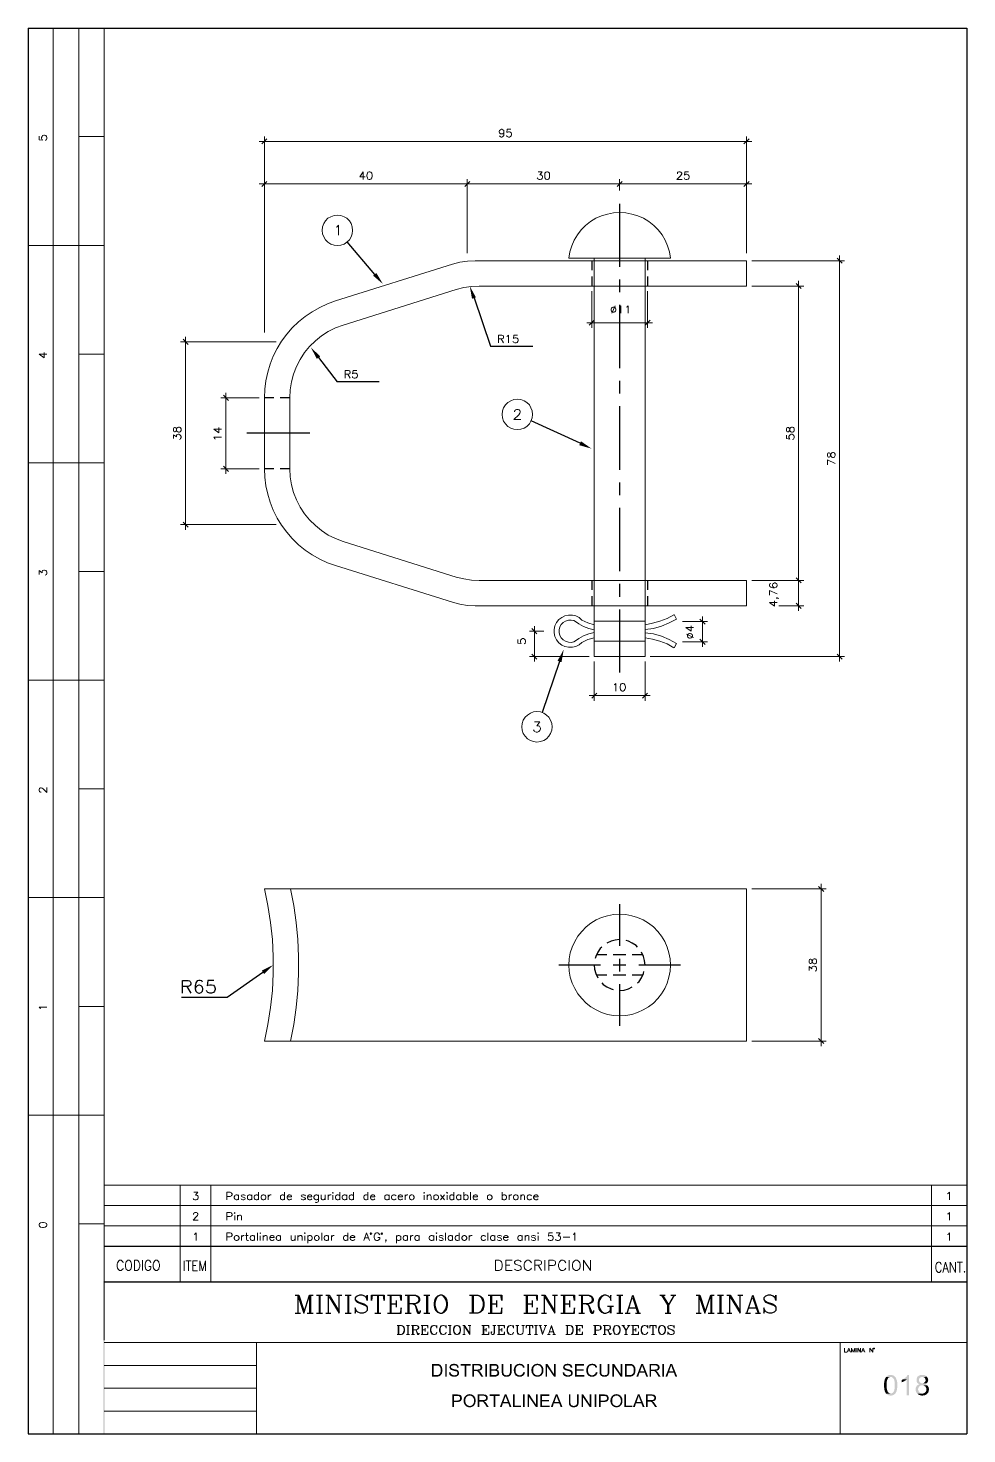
# Paper-space layout 'DGE_BT_016' of a CAD drawing. Header units: millimetres. Extents: x 8 to 202, y 3 to 294.
import ezdxf

# ---------------------------------------------------------------- set-up
doc = ezdxf.new("R2010")
doc.units = ezdxf.units.MM
for name, color, linetype, lineweight in [('DGE_CONTORNOS', 7, 'Continuous', 0), ('DGE_DATOS', 7, 'Continuous', 0), ('DGE_RELLENO', 7, 'Continuous', 0)]:
    doc.layers.add(name, color=color, linetype=linetype, lineweight=lineweight)

# ---------------------------------------------------------------- blocks, each defined once
blk = doc.blocks.new('DGE_BT_016')
at = {"layer": 'DGE_RELLENO', "true_color": 0x000000}
for points in [[(79.883, 243.2757), (79.2057, 242.7254), (81.2377, 240.9897)], [(99.6527, 237.9417), (100.457, 238.238), (99.187, 240.5663)], [(67.564, 225.538), (68.2837, 226.046), (66.3363, 227.8663)], [(122.174, 208.4777), (121.8353, 207.6733), (124.3753, 206.9537)], [(117.348, 163.0964), (118.1523, 162.8), (118.618, 165.4247)], [(56.1763, 99.046), (56.6843, 98.3264), (58.547, 100.189)], [(23.4527, 34.8263), (23.7067, 34.5723), (201.9723, 34.8263)], [(23.4527, 3.2456), (23.7067, 34.5723), (23.4527, 34.8263)], [(23.7067, 3.3726), (23.4527, 3.2456), (23.7067, 34.5723)], [(23.7067, 34.5723), (201.9723, 34.8263), (201.8453, 34.5723)], [(201.9723, 34.8263), (201.8453, 34.5723), (201.9723, 34.6993)], [(201.9723, 34.6993), (201.8453, 34.5723), (201.9723, 3.2456)], [(201.8453, 34.5723), (201.9723, 3.2456), (201.8453, 3.3726)], [(92.2867, 17.7236), (91.3977, 17.7236), (91.3977, 15.0989), (92.6253, 15.0989), (92.6677, 15.1413), (92.7947, 15.1413), (92.8793, 15.1836), (92.9217, 15.2259), (93.0063, 15.2259), (93.0487, 15.2683), (93.091, 15.3106), (93.1333, 15.3529), (93.1757, 15.3953), (91.7363, 15.3953), (91.7363, 17.3849), (92.2867, 17.3849), (93.1757, 17.4273), (93.1333, 17.4696), (93.091, 17.5119), (93.0063, 17.5543), (92.964, 17.5966), (92.8793, 17.639), (92.837, 17.639), (92.7523, 17.6813), (92.456, 17.6813), (92.3713, 17.7236)], [(94.107, 17.7236), (94.4457, 17.7236), (94.4457, 15.0989), (94.107, 15.0989), (94.107, 17.7236)], [(95.9273, 17.7659), (95.8427, 17.7659), (95.8003, 17.7236), (95.5887, 17.7236), (95.504, 17.6813), (95.4617, 17.6813), (95.377, 17.639), (95.3347, 17.5966), (95.25, 17.5543), (95.2077, 17.5119), (95.1653, 17.4696), (95.123, 17.3849), (95.0807, 17.3849), (95.0807, 17.3003), (95.0383, 17.2579), (95.0383, 17.1733), (94.996, 17.0886), (94.996, 16.9616), (95.0383, 16.9193), (95.0383, 16.8346), (95.0807, 16.7499), (95.0807, 16.7076), (95.123, 16.7076), (95.123, 16.623), (95.2077, 16.5806), (95.25, 16.5383), (95.2923, 16.4959), (95.377, 16.4536), (95.4193, 16.4536), (95.504, 16.4113), (95.5463, 16.4113), (95.631, 16.3689), (95.7157, 16.3689), (95.8003, 16.3266), (95.885, 16.2843), (95.9273, 16.2843), (96.0543, 16.2419), (96.1813, 16.2419), (96.266, 16.1996), (96.3083, 16.1996), (96.3507, 16.1573), (96.4353, 16.1573), (96.4777, 16.115), (96.52, 16.0726), (96.5623, 16.0303), (96.6047, 15.988), (96.6047, 15.9456), (96.647, 15.8609), (96.647, 15.7339), (96.6047, 15.6493), (96.5623, 15.5646), (96.52, 15.5223), (96.4777, 15.4799), (96.4353, 15.4376), (96.3507, 15.4376), (96.3083, 15.3953), (96.2237, 15.3953), (96.139, 15.3529), (95.123, 15.3529), (95.1653, 15.3106), (95.25, 15.2683), (95.2923, 15.2259), (95.377, 15.1836), (95.4193, 15.1413), (95.504, 15.1413), (95.5887, 15.0989), (95.7157, 15.0989), (95.758, 15.0566), (96.012, 15.0566), (96.266, 15.0566), (96.3083, 15.0989), (96.393, 15.0989), (96.4353, 15.1413), (96.52, 15.1413), (96.52, 15.1836), (96.6047, 15.1836), (96.647, 15.2259), (96.7317, 15.2683), (96.774, 15.3529), (96.8163, 15.3953), (96.8587, 15.4376), (96.901, 15.4799), (96.9433, 15.5646), (96.9433, 15.607), (96.9857, 15.6916), (96.9857, 15.9456), (96.9433, 16.0303), (96.9433, 16.0726), (96.901, 16.1573), (96.8587, 16.1996), (96.8163, 16.2419), (96.774, 16.3266), (96.7317, 16.3689), (96.6893, 16.4113), (96.6047, 16.4536), (96.52, 16.4536), (96.52, 16.4959), (96.4353, 16.4959), (96.3507, 16.5383), (96.3083, 16.5383), (96.2237, 16.5806), (96.139, 16.5806), (96.0543, 16.623), (95.9697, 16.623), (95.885, 16.6653), (95.8003, 16.6653), (95.7157, 16.7076), (95.631, 16.7076), (95.5463, 16.7499), (95.504, 16.7923), (95.4617, 16.7923), (95.4193, 16.8346), (95.4193, 16.8769), (95.377, 16.9193), (95.3347, 16.9616), (95.3347, 17.1733), (95.377, 17.2156), (95.4193, 17.3003), (95.4617, 17.3426), (95.504, 17.3426), (95.5463, 17.3849), (95.631, 17.3849), (95.6733, 17.4273), (96.7317, 17.4273), (96.6893, 17.5119), (96.6047, 17.5543), (96.5623, 17.5966), (96.52, 17.639), (96.4353, 17.639), (96.4353, 17.6813), (96.3507, 17.6813), (96.3083, 17.7236), (96.0967, 17.7236), (96.012, 17.7659)], [(99.3563, 17.7236), (97.282, 17.7236), (97.282, 17.3849), (98.1287, 17.3849), (98.1287, 15.0989), (98.4673, 15.0989), (98.4673, 17.3849), (99.3563, 17.3849)], [(100.838, 17.7236), (99.695, 17.7236), (99.695, 15.0989), (100.0337, 15.0989), (100.0337, 16.2419), (100.4147, 16.2419), (101.0497, 16.2843), (101.092, 16.2843), (101.1767, 16.3266), (101.2613, 16.3266), (101.3037, 16.3689), (101.3883, 16.3689), (101.4307, 16.4113), (101.5153, 16.4536), (101.5577, 16.4959), (101.6, 16.5383), (100.0337, 16.5383), (100.0337, 17.4273), (100.838, 17.4273), (101.6, 17.4696), (101.5577, 17.5119), (101.473, 17.5543), (101.4307, 17.5966), (101.3883, 17.639), (101.3037, 17.639), (101.219, 17.6813), (101.0073, 17.6813), (100.9227, 17.7236)], [(101.6, 17.4696), (100.838, 17.4273), (100.965, 17.4273), (101.0497, 17.3849), (101.1343, 17.3849), (101.1767, 17.3426), (101.219, 17.3426), (101.2613, 17.3003), (101.3037, 17.2579), (101.346, 17.2156), (101.3883, 17.131), (101.3883, 17.0886), (101.4307, 17.0039), (101.4307, 16.9616), (101.3883, 16.8769), (101.3883, 16.8346), (101.346, 16.7499), (101.3037, 16.7076), (101.2613, 16.6653), (101.219, 16.623), (101.1343, 16.623), (101.1343, 16.5806), (100.9227, 16.5806), (100.838, 16.5383), (100.0337, 16.5383), (101.6, 16.5383), (101.6423, 16.5806), (101.6847, 16.6653), (101.727, 16.7076), (101.727, 16.7923), (101.7693, 16.8346), (101.7693, 17.131), (101.727, 17.1733), (101.727, 17.2579), (101.6847, 17.3426), (101.6423, 17.3849), (101.6423, 17.4273)], [(102.4043, 17.7236), (102.743, 17.7236), (102.743, 15.0989), (102.4043, 15.0989), (102.4043, 17.7236)], [(104.267, 17.7236), (103.2933, 17.7236), (103.2933, 15.0989), (104.6057, 15.0989), (104.648, 15.1413), (104.7327, 15.1413), (104.8173, 15.1836), (104.902, 15.1836), (104.9443, 15.2259), (104.9867, 15.2683), (105.029, 15.2683), (105.0713, 15.3106), (105.1137, 15.3953), (103.632, 15.3953), (103.632, 16.2843), (104.267, 16.2843), (105.1137, 16.3266), (105.029, 16.3689), (104.9867, 16.4113), (104.9443, 16.4113), (104.8597, 16.4536), (104.775, 16.4959), (104.8597, 16.5383), (104.902, 16.5806), (103.632, 16.623), (103.632, 17.3849), (105.029, 17.3849), (104.9867, 17.4696), (104.9443, 17.5119), (104.902, 17.5543), (104.8173, 17.5966), (104.775, 17.639), (104.7327, 17.639), (104.648, 17.6813), (104.4363, 17.6813), (104.3517, 17.7236)], [(106.1297, 17.7236), (105.791, 17.7236), (105.791, 15.8609), (105.8333, 15.7763), (105.8333, 15.6493), (105.8757, 15.607), (105.8757, 15.5223), (105.918, 15.4799), (105.9603, 15.4376), (106.0027, 15.3529), (106.7647, 15.3529), (106.68, 15.3529), (106.5953, 15.3953), (106.5107, 15.3953), (106.4683, 15.4376), (106.426, 15.4376), (106.3413, 15.4799), (106.299, 15.5223), (106.2567, 15.5646), (106.2143, 15.6493), (106.172, 15.6916), (106.172, 15.8186), (106.1297, 15.8609), (106.1297, 16.1996)], [(107.823, 17.7236), (107.4843, 17.7236), (107.4843, 15.9456), (107.442, 15.8609), (107.442, 15.7339), (107.3997, 15.6916), (107.3997, 15.607), (107.3573, 15.5646), (107.315, 15.5223), (107.2727, 15.4799), (107.2303, 15.4376), (107.1457, 15.4376), (107.1033, 15.3953), (106.934, 15.3953), (106.8917, 15.3529), (106.0027, 15.3529), (106.045, 15.3106), (106.0873, 15.2683), (106.1297, 15.2259), (106.2143, 15.1836), (106.2567, 15.1836), (106.299, 15.1413), (106.3837, 15.0989), (106.5107, 15.0989), (106.553, 15.0566), (107.0187, 15.0566), (107.1033, 15.0989), (107.2303, 15.0989), (107.315, 15.1413), (107.3573, 15.1836), (107.442, 15.1836), (107.4843, 15.2259), (107.5267, 15.3106), (107.6113, 15.3529), (107.6537, 15.3953), (107.696, 15.4376), (107.696, 15.5223), (107.7383, 15.5646), (107.7383, 15.607), (107.7807, 15.6916), (107.7807, 15.8186), (107.823, 15.8609), (107.823, 16.1996)], [(109.5163, 17.7659), (109.4317, 17.7659), (109.3893, 17.7236), (109.22, 17.7236), (109.1777, 17.6813), (109.093, 17.6813), (109.0083, 17.639), (108.966, 17.639), (108.8813, 17.5966), (108.839, 17.5543), (108.7967, 17.5119), (108.712, 17.4696), (108.6697, 17.4273), (108.6273, 17.3849), (108.585, 17.3003), (108.5427, 17.2579), (108.5003, 17.2156), (108.458, 17.131), (108.4157, 17.0463), (108.4157, 17.0039), (108.3733, 16.9193), (108.3733, 16.8769), (108.331, 16.7923), (108.331, 16.6653), (108.2887, 16.5806), (108.2887, 16.2843), (108.331, 16.1996), (108.331, 15.988), (108.3733, 15.9033), (108.3733, 15.8609), (108.4157, 15.7763), (108.458, 15.7339), (108.458, 15.6493), (108.5003, 15.5646), (108.5427, 15.5223), (108.585, 15.4799), (108.6273, 15.3953), (108.6697, 15.3529), (108.712, 15.3106), (109.5163, 15.3529), (109.3047, 15.3529), (109.2623, 15.3953), (109.1777, 15.3953), (109.1353, 15.4376), (109.0507, 15.4799), (109.0083, 15.5223), (108.966, 15.5646), (108.9237, 15.607), (108.839, 15.6493), (108.839, 15.6916), (108.7967, 15.7763), (108.7543, 15.8609), (108.712, 15.9033), (108.712, 16.0303), (108.6697, 16.115), (108.6697, 16.7076), (108.712, 16.7923), (108.712, 16.8346), (108.7543, 16.9193), (108.7543, 16.9616), (108.7967, 17.0463), (108.839, 17.0886), (108.8813, 17.1733), (108.9237, 17.2156), (108.966, 17.2579), (109.0083, 17.3003), (109.0507, 17.3426), (109.093, 17.3426), (109.1777, 17.3849), (109.22, 17.4273), (109.3893, 17.4273), (109.4317, 17.4696), (110.2783, 17.4696), (110.236, 17.5119), (110.1937, 17.5543), (110.1513, 17.5966), (110.109, 17.5966), (110.0243, 17.639), (109.982, 17.6813), (109.8973, 17.6813), (109.8127, 17.7236), (109.6857, 17.7236), (109.601, 17.7659)], [(110.2783, 17.4696), (109.5163, 17.4696), (109.5587, 17.4696), (109.6433, 17.4273), (109.7703, 17.4273), (109.855, 17.3849), (109.8973, 17.3426), (109.9397, 17.3426), (109.982, 17.3003), (110.0667, 17.2579), (110.109, 17.1733), (110.109, 17.131), (110.1513, 17.0463), (110.1937, 17.0039), (110.236, 16.9193), (110.5747, 17.0039), (110.5323, 17.0463), (110.5323, 17.0886), (110.49, 17.1733), (110.4477, 17.2156), (110.4053, 17.3003), (110.363, 17.3426), (110.3207, 17.4273)], [(111.125, 17.7236), (111.4637, 17.7236), (111.4637, 15.0989), (111.125, 15.0989), (111.125, 17.7236)], [(112.395, 17.4696), (112.3527, 17.4273), (112.268, 17.3849), (112.268, 17.3426), (112.2257, 17.3003), (112.1833, 17.2579), (112.141, 17.2156), (112.0987, 17.131), (112.0987, 17.0886), (112.0563, 17.0463), (112.014, 16.9616), (112.014, 16.8769), (111.9717, 16.8346), (111.9717, 16.6653), (111.9293, 16.623), (111.9293, 16.1996), (111.9717, 16.115), (111.9717, 15.988), (112.014, 15.9033), (112.014, 15.8609), (112.0563, 15.7763), (112.0987, 15.7339), (112.0987, 15.6916), (112.141, 15.6493), (112.1833, 15.5646), (112.2257, 15.5223), (112.268, 15.4799), (112.3103, 15.3953), (112.3527, 15.3529), (112.395, 15.3106), (112.4797, 15.2683), (112.522, 15.2259), (112.5643, 15.2259), (112.6067, 15.1836), (112.6913, 15.1413), (112.7337, 15.1413), (112.8183, 15.0989), (112.903, 15.0989), (112.9453, 15.0566), (113.1993, 15.0566), (113.411, 15.0566), (113.4957, 15.0989), (113.538, 15.0989), (113.6227, 15.1413), (113.665, 15.1413), (113.7497, 15.1836), (113.8343, 15.2259), (113.8767, 15.2683), (113.9613, 15.3106), (114.0037, 15.3529), (113.03, 15.3529), (112.9453, 15.3953), (112.903, 15.3953), (112.8183, 15.4376), (112.776, 15.4376), (112.6913, 15.4799), (112.649, 15.5223), (112.6067, 15.5646), (112.5643, 15.607), (112.522, 15.6493), (112.4797, 15.6916), (112.4373, 15.7339), (112.4373, 15.7763), (112.395, 15.8609), (112.3527, 15.9033), (112.3527, 15.988), (112.3103, 16.0726), (112.3103, 16.7499), (112.3527, 16.8346), (112.3527, 16.8769), (112.395, 16.9616), (112.4373, 17.0039), (112.4373, 17.0463), (112.4797, 17.131), (112.522, 17.1733), (112.5643, 17.2156), (112.6067, 17.2579), (112.649, 17.3003), (112.7337, 17.3426), (112.776, 17.3426), (112.8183, 17.3849), (112.903, 17.4273), (113.03, 17.4273), (113.1147, 17.4696), (113.1993, 17.4696)], [(113.1993, 17.7659), (113.1147, 17.7659), (113.03, 17.7236), (112.8183, 17.7236), (112.7337, 17.6813), (112.6913, 17.639), (112.6067, 17.639), (112.5643, 17.5966), (112.4797, 17.5543), (112.4373, 17.5119), (112.395, 17.4696), (113.2417, 17.4696), (113.3263, 17.4273), (113.4533, 17.4273), (113.538, 17.3849), (113.5803, 17.3426), (113.665, 17.3426), (113.7073, 17.3003), (113.7497, 17.2579), (113.792, 17.2156), (113.8343, 17.131), (113.8767, 17.0886), (113.919, 17.0039), (113.9613, 16.9616), (114.0037, 16.9193), (114.0037, 16.8346), (114.046, 16.7923), (114.046, 16.5383), (114.0883, 16.4959), (114.0883, 16.2419), (114.046, 16.1573), (114.046, 16.0303), (114.0037, 15.9456), (114.0037, 15.9033), (113.9613, 15.8186), (113.919, 15.7763), (113.919, 15.7339), (113.8767, 15.6916), (113.8343, 15.607), (113.7497, 15.5646), (113.7073, 15.5223), (113.665, 15.4799), (113.5803, 15.4376), (113.538, 15.3953), (113.4533, 15.3953), (113.411, 15.3529), (113.1993, 15.3529), (114.0037, 15.3529), (114.046, 15.3953), (114.0883, 15.4376), (114.1307, 15.5223), (114.173, 15.5646), (114.2153, 15.607), (114.2577, 15.6916), (114.3, 15.7763), (114.3423, 15.8186), (114.3423, 15.9033), (114.3847, 15.9456), (114.3847, 16.115), (114.427, 16.1573), (114.427, 16.623), (114.3847, 16.7076), (114.3847, 16.8346), (114.3423, 16.9193), (114.3423, 16.9616), (114.3, 17.0463), (114.2577, 17.0886), (114.2577, 17.131), (114.2153, 17.1733), (114.2153, 17.2579), (114.173, 17.3003), (114.0883, 17.3426), (114.046, 17.3849), (114.0037, 17.4696), (113.9613, 17.5119), (113.8767, 17.5543), (113.8343, 17.5966), (113.792, 17.5966), (113.7497, 17.639), (113.665, 17.639), (113.6227, 17.6813), (113.538, 17.7236), (113.3263, 17.7236), (113.2417, 17.7659)], [(115.2313, 17.7236), (114.8927, 17.7236), (114.8927, 15.0989), (115.189, 15.0989), (115.189, 17.131)], [(115.2313, 17.7236), (115.189, 17.131), (116.586, 15.0989), (116.586, 15.6493)], [(116.9247, 17.7236), (116.586, 17.7236), (116.586, 15.0989), (116.9247, 15.0989)], [(119.4223, 17.7659), (119.3377, 17.7659), (119.2953, 17.7236), (119.0837, 17.7236), (118.999, 17.6813), (118.9567, 17.6813), (118.872, 17.639), (118.8297, 17.5966), (118.745, 17.5543), (118.7027, 17.5119), (118.6603, 17.4696), (118.618, 17.3849), (118.5757, 17.3849), (118.5757, 17.3003), (118.5333, 17.2579), (118.5333, 17.1733), (118.491, 17.0886), (118.491, 16.9616), (118.5333, 16.9193), (118.5333, 16.8346), (118.5757, 16.7499), (118.5757, 16.7076), (118.618, 16.7076), (118.618, 16.623), (118.7027, 16.5806), (118.745, 16.5383), (118.7873, 16.4959), (118.872, 16.4536), (118.9143, 16.4536), (118.999, 16.4113), (119.0413, 16.4113), (119.126, 16.3689), (119.2107, 16.3689), (119.2953, 16.3266), (119.38, 16.2843), (119.4223, 16.2843), (119.5493, 16.2419), (119.6763, 16.2419), (119.761, 16.1996), (119.8033, 16.1996), (119.8457, 16.1573), (119.9303, 16.1573), (119.9727, 16.115), (120.015, 16.0726), (120.0573, 16.0303), (120.0997, 15.988), (120.0997, 15.9456), (120.142, 15.8609), (120.142, 15.7339), (120.0997, 15.6493), (120.0573, 15.5646), (120.015, 15.5223), (119.9727, 15.4799), (119.9303, 15.4376), (119.8457, 15.4376), (119.8033, 15.3953), (119.7187, 15.3953), (119.634, 15.3529), (118.618, 15.3529), (118.6603, 15.3106), (118.745, 15.2683), (118.7873, 15.2259), (118.872, 15.1836), (118.9143, 15.1413), (118.999, 15.1413), (119.0837, 15.0989), (119.2107, 15.0989), (119.253, 15.0566), (119.507, 15.0566), (119.761, 15.0566), (119.8033, 15.0989), (119.888, 15.0989), (119.9303, 15.1413), (120.015, 15.1413), (120.015, 15.1836), (120.0997, 15.1836), (120.142, 15.2259), (120.2267, 15.2683), (120.269, 15.3529), (120.3113, 15.3953), (120.3537, 15.4376), (120.396, 15.4799), (120.4383, 15.5646), (120.4383, 15.607), (120.4807, 15.6916), (120.4807, 15.9456), (120.4383, 16.0303), (120.4383, 16.0726), (120.396, 16.1573), (120.3537, 16.1996), (120.3113, 16.2419), (120.269, 16.3266), (120.2267, 16.3689), (120.1843, 16.4113), (120.0997, 16.4536), (120.015, 16.4536), (120.015, 16.4959), (119.9303, 16.4959), (119.8457, 16.5383), (119.8033, 16.5383), (119.7187, 16.5806), (119.634, 16.5806), (119.5493, 16.623), (119.4647, 16.623), (119.38, 16.6653), (119.2953, 16.6653), (119.2107, 16.7076), (119.126, 16.7076), (119.0413, 16.7499), (118.999, 16.7923), (118.9567, 16.7923), (118.9143, 16.8346), (118.9143, 16.8769), (118.872, 16.9193), (118.8297, 16.9616), (118.8297, 17.1733), (118.872, 17.2156), (118.9143, 17.3003), (118.9567, 17.3426), (118.999, 17.3426), (119.0413, 17.3849), (119.126, 17.3849), (119.1683, 17.4273), (120.2267, 17.4273), (120.1843, 17.5119), (120.0997, 17.5543), (120.0573, 17.5966), (120.015, 17.639), (119.9303, 17.639), (119.9303, 17.6813), (119.8457, 17.6813), (119.8033, 17.7236), (119.5917, 17.7236), (119.507, 17.7659)], [(122.809, 17.7236), (120.9463, 17.7236), (120.9463, 15.0989), (122.8937, 15.0989), (122.8937, 15.3953), (121.285, 15.3953), (121.285, 16.2843), (122.7243, 16.2843), (122.7243, 16.5806), (121.285, 16.5806), (121.285, 17.3849), (122.809, 17.3849)], [(124.5023, 17.7659), (124.4177, 17.7659), (124.3753, 17.7236), (124.206, 17.7236), (124.1637, 17.6813), (124.079, 17.6813), (123.9943, 17.639), (123.952, 17.639), (123.8673, 17.5966), (123.825, 17.5543), (123.7827, 17.5119), (123.698, 17.4696), (123.6557, 17.4273), (123.6133, 17.3849), (123.571, 17.3003), (123.5287, 17.2579), (123.4863, 17.2156), (123.444, 17.131), (123.4017, 17.0463), (123.4017, 17.0039), (123.3593, 16.9193), (123.3593, 16.8769), (123.317, 16.7923), (123.317, 16.6653), (123.2747, 16.5806), (123.2747, 16.2843), (123.317, 16.1996), (123.317, 15.988), (123.3593, 15.9033), (123.3593, 15.8609), (123.4017, 15.7763), (123.444, 15.7339), (123.444, 15.6493), (123.4863, 15.5646), (123.5287, 15.5223), (123.571, 15.4799), (123.6133, 15.3953), (123.6557, 15.3529), (123.698, 15.3106), (124.5023, 15.3529), (124.2907, 15.3529), (124.2483, 15.3953), (124.1637, 15.3953), (124.1213, 15.4376), (124.0367, 15.4799), (123.9943, 15.5223), (123.952, 15.5646), (123.9097, 15.607), (123.825, 15.6493), (123.825, 15.6916), (123.7827, 15.7763), (123.7403, 15.8609), (123.698, 15.9033), (123.698, 16.0303), (123.6557, 16.115), (123.6557, 16.7076), (123.698, 16.7923), (123.698, 16.8346), (123.7403, 16.9193), (123.7403, 16.9616), (123.7827, 17.0463), (123.825, 17.0886), (123.8673, 17.1733), (123.9097, 17.2156), (123.952, 17.2579), (123.9943, 17.3003), (124.0367, 17.3426), (124.079, 17.3426), (124.1637, 17.3849), (124.206, 17.4273), (124.3753, 17.4273), (124.4177, 17.4696), (125.2643, 17.4696), (125.222, 17.5119), (125.1797, 17.5543), (125.1373, 17.5966), (125.095, 17.5966), (125.0103, 17.639), (124.968, 17.6813), (124.8833, 17.6813), (124.7987, 17.7236), (124.6717, 17.7236), (124.587, 17.7659)], [(125.2643, 17.4696), (124.5023, 17.4696), (124.5447, 17.4696), (124.6293, 17.4273), (124.7563, 17.4273), (124.841, 17.3849), (124.8833, 17.3426), (124.9257, 17.3426), (124.968, 17.3003), (125.0527, 17.2579), (125.095, 17.1733), (125.095, 17.131), (125.1373, 17.0463), (125.1797, 17.0039), (125.222, 16.9193), (125.5607, 17.0039), (125.5183, 17.0463), (125.5183, 17.0886), (125.476, 17.1733), (125.4337, 17.2156), (125.3913, 17.3003), (125.349, 17.3426), (125.3067, 17.4273)], [(126.365, 17.7236), (126.0263, 17.7236), (126.0263, 15.8609), (126.0687, 15.7763), (126.0687, 15.6493), (126.111, 15.607), (126.111, 15.5223), (126.1533, 15.4799), (126.1957, 15.4376), (126.238, 15.3529), (127, 15.3529), (126.9153, 15.3529), (126.8307, 15.3953), (126.746, 15.3953), (126.7037, 15.4376), (126.6613, 15.4376), (126.5767, 15.4799), (126.5343, 15.5223), (126.492, 15.5646), (126.4497, 15.6493), (126.4073, 15.6916), (126.4073, 15.8186), (126.365, 15.8609), (126.365, 16.1996)], [(128.0583, 17.7236), (127.7197, 17.7236), (127.7197, 15.9456), (127.6773, 15.8609), (127.6773, 15.7339), (127.635, 15.6916), (127.635, 15.607), (127.5927, 15.5646), (127.5503, 15.5223), (127.508, 15.4799), (127.4657, 15.4376), (127.381, 15.4376), (127.3387, 15.3953), (127.1693, 15.3953), (127.127, 15.3529), (126.238, 15.3529), (126.2803, 15.3106), (126.3227, 15.2683), (126.365, 15.2259), (126.4497, 15.1836), (126.492, 15.1836), (126.5343, 15.1413), (126.619, 15.0989), (126.746, 15.0989), (126.7883, 15.0566), (127.254, 15.0566), (127.3387, 15.0989), (127.4657, 15.0989), (127.5503, 15.1413), (127.5927, 15.1836), (127.6773, 15.1836), (127.7197, 15.2259), (127.762, 15.3106), (127.8467, 15.3529), (127.889, 15.3953), (127.9313, 15.4376), (127.9313, 15.5223), (127.9737, 15.5646), (127.9737, 15.607), (128.016, 15.6916), (128.016, 15.8186), (128.0583, 15.8609), (128.0583, 16.1996)], [(129.032, 17.7236), (128.6933, 17.7236), (128.6933, 15.0989), (128.9897, 15.0989), (128.9897, 17.131)], [(129.032, 17.7236), (128.9897, 17.131), (130.3867, 15.0989), (130.3867, 15.6493)], [(130.7253, 17.7236), (130.3867, 17.7236), (130.3867, 15.0989), (130.7253, 15.0989)], [(132.207, 17.7236), (131.318, 17.7236), (131.318, 15.0989), (132.5457, 15.0989), (132.588, 15.1413), (132.715, 15.1413), (132.7997, 15.1836), (132.842, 15.2259), (132.9267, 15.2259), (132.969, 15.2683), (133.0113, 15.3106), (133.0537, 15.3529), (133.096, 15.3953), (131.6567, 15.3953), (131.6567, 17.3849), (132.207, 17.3849), (133.096, 17.4273), (133.0537, 17.4696), (133.0113, 17.5119), (132.9267, 17.5543), (132.8843, 17.5966), (132.7997, 17.639), (132.7573, 17.639), (132.6727, 17.6813), (132.3763, 17.6813), (132.2917, 17.7236)], [(135.001, 17.7236), (134.6623, 17.7236), (133.6463, 15.0989), (134.0273, 15.0989), (134.2813, 15.9033), (135.382, 15.9033), (134.4083, 16.1573), (134.6623, 16.9193), (134.6623, 16.9616), (134.7047, 17.0039), (134.747, 17.0886), (134.747, 17.131), (134.7893, 17.2156), (134.7893, 17.3426), (134.8317, 17.4273)], [(135.001, 17.7236), (134.8317, 17.4273), (134.8317, 17.3426), (134.874, 17.2579), (134.874, 17.2156), (134.9163, 17.131), (134.9587, 17.0463), (134.9587, 16.9616), (135.001, 16.8769), (135.2973, 16.1573), (134.4083, 16.1573), (135.382, 15.9033), (135.6783, 15.0989), (136.0593, 15.0989)], [(137.4987, 17.7236), (136.3557, 17.7236), (136.3557, 15.0989), (136.6943, 15.0989), (136.6943, 16.2419), (137.0753, 16.2419), (137.7103, 16.2843), (137.7527, 16.2843), (137.8373, 16.3266), (137.922, 16.3266), (137.9643, 16.3689), (138.049, 16.3689), (138.0913, 16.4113), (138.176, 16.4536), (138.2183, 16.4959), (138.2607, 16.5383), (136.6943, 16.5383), (136.6943, 17.4273), (137.4987, 17.4273), (138.2607, 17.4696), (138.2183, 17.5119), (138.1337, 17.5543), (138.0913, 17.5966), (138.049, 17.639), (137.9643, 17.639), (137.8797, 17.6813), (137.668, 17.6813), (137.5833, 17.7236)], [(138.2607, 17.4696), (137.4987, 17.4273), (137.6257, 17.4273), (137.7103, 17.3849), (137.795, 17.3849), (137.8373, 17.3426), (137.8797, 17.3426), (137.922, 17.3003), (137.9643, 17.2579), (138.0067, 17.2156), (138.049, 17.131), (138.049, 17.0886), (138.0913, 17.0039), (138.0913, 16.9616), (138.049, 16.8769), (138.049, 16.8346), (138.0067, 16.7499), (137.9643, 16.7076), (137.922, 16.6653), (137.8797, 16.623), (137.795, 16.623), (137.795, 16.5806), (137.5833, 16.5806), (137.4987, 16.5383), (136.6943, 16.5383), (138.2607, 16.5383), (138.303, 16.5806), (138.3453, 16.6653), (138.3877, 16.7076), (138.3877, 16.7923), (138.43, 16.8346), (138.43, 17.131), (138.3877, 17.1733), (138.3877, 17.2579), (138.3453, 17.3426), (138.303, 17.3849), (138.303, 17.4273)], [(139.0227, 17.7236), (139.3613, 17.7236), (139.3613, 15.0989), (139.0227, 15.0989), (139.0227, 17.7236)], [(141.0123, 17.7236), (140.6737, 17.7236), (139.6577, 15.0989), (140.0387, 15.0989), (140.2927, 15.9033), (141.3933, 15.9033), (140.4197, 16.1573), (140.6737, 16.9193), (140.6737, 16.9616), (140.716, 17.0039), (140.7583, 17.0886), (140.7583, 17.131), (140.8007, 17.2156), (140.8007, 17.3426), (140.843, 17.4273)], [(141.0123, 17.7236), (140.843, 17.4273), (140.843, 17.3426), (140.8853, 17.2579), (140.8853, 17.2156), (140.9277, 17.131), (140.97, 17.0463), (140.97, 16.9616), (141.0123, 16.8769), (141.3087, 16.1573), (140.4197, 16.1573), (141.3933, 15.9033), (141.6897, 15.0989), (142.0707, 15.0989)], [(93.1757, 17.4273), (92.2867, 17.3849), (92.6253, 17.3849), (92.6677, 17.3426), (92.7523, 17.3426), (92.7947, 17.3003), (92.837, 17.2579), (92.9217, 17.2156), (92.964, 17.1733), (93.0063, 17.131), (93.0487, 17.0463), (93.091, 17.0039), (93.091, 16.9616), (93.1333, 16.8769), (93.1333, 16.8346), (93.1757, 16.7499), (93.1757, 16.115), (93.1333, 16.0303), (93.1333, 15.9033), (93.091, 15.9033), (93.091, 15.8186), (93.0487, 15.7339), (93.0063, 15.6916), (92.964, 15.6493), (92.9217, 15.607), (92.8793, 15.5646), (92.837, 15.5223), (92.7523, 15.4799), (92.6677, 15.4376), (92.5407, 15.4376), (92.456, 15.3953), (91.7363, 15.3953), (93.1757, 15.3953), (93.2603, 15.4376), (93.3027, 15.5223), (93.3027, 15.5646), (93.345, 15.607), (93.3873, 15.6916), (93.4297, 15.7339), (93.4297, 15.8186), (93.472, 15.9033), (93.472, 15.988), (93.5143, 16.0303), (93.5143, 16.3266), (93.5567, 16.4113), (93.5567, 16.4536), (93.5143, 16.5383), (93.5143, 16.7499), (93.472, 16.8346), (93.472, 16.9616), (93.4297, 17.0463), (93.4297, 17.0886), (93.3873, 17.131), (93.345, 17.2156), (93.3027, 17.2579), (93.2603, 17.3426), (93.218, 17.3849)], [(95.25, 15.9456), (94.9113, 15.9456), (94.9113, 15.7763), (94.9537, 15.7339), (94.9537, 15.6493), (94.996, 15.607), (94.996, 15.5223), (95.0383, 15.4799), (95.0807, 15.4376), (95.123, 15.3529), (96.012, 15.3529), (95.885, 15.3529), (95.8003, 15.3953), (95.7157, 15.3953), (95.6733, 15.4376), (95.5887, 15.4376), (95.5463, 15.4799), (95.504, 15.5223), (95.4193, 15.5646), (95.377, 15.607), (95.3347, 15.6493), (95.3347, 15.6916), (95.2923, 15.7339), (95.25, 15.8186), (95.25, 15.9033)], [(96.7317, 17.4273), (95.9273, 17.4273), (96.2237, 17.4273), (96.266, 17.3849), (96.3507, 17.3426), (96.393, 17.3003), (96.4353, 17.2579), (96.4777, 17.2156), (96.52, 17.1733), (96.52, 17.0886), (96.5623, 17.0463), (96.5623, 16.9616), (96.901, 16.9616), (96.901, 17.131), (96.8587, 17.1733), (96.8587, 17.2579), (96.8163, 17.3003), (96.774, 17.3849)], [(101.0497, 16.2843), (100.4147, 16.2419), (100.6687, 16.2419), (100.711, 16.1996), (100.7957, 16.1573), (100.838, 16.115), (100.8803, 16.0726), (100.965, 15.988), (101.0073, 15.9456), (101.0073, 15.9033), (101.0497, 15.8609), (101.092, 15.7763), (101.1343, 15.7339), (101.219, 15.6493), (101.5577, 15.0989), (101.981, 15.0989), (101.5153, 15.8186), (101.473, 15.9033), (101.4307, 15.9456), (101.3883, 15.988), (101.346, 16.0726), (101.3037, 16.115), (101.2613, 16.1573), (101.219, 16.1573), (101.1767, 16.1996), (101.092, 16.2419)], [(105.029, 17.3849), (104.1823, 17.3849), (104.521, 17.3849), (104.5633, 17.3426), (104.648, 17.3426), (104.6903, 17.3003), (104.7327, 17.2156), (104.775, 17.2156), (104.775, 17.131), (104.8173, 17.0886), (104.8173, 16.8769), (104.775, 16.8346), (104.7327, 16.7499), (104.6903, 16.7076), (104.6057, 16.6653), (104.5633, 16.623), (103.632, 16.623), (104.902, 16.5806), (104.9867, 16.623), (105.029, 16.6653), (105.0713, 16.7076), (105.0713, 16.7499), (105.1137, 16.8346), (105.1137, 16.8769), (105.156, 16.9616), (105.156, 17.131), (105.1137, 17.1733), (105.1137, 17.2579), (105.0713, 17.3003), (105.029, 17.3849)], [(105.1137, 16.3266), (104.267, 16.2843), (104.5633, 16.2843), (104.648, 16.2419), (104.6903, 16.2419), (104.7327, 16.1996), (104.8173, 16.1573), (104.8597, 16.115), (104.8597, 16.0726), (104.902, 15.988), (104.902, 15.6916), (104.8597, 15.6493), (104.8173, 15.607), (104.775, 15.5223), (104.7327, 15.4799), (104.6903, 15.4799), (104.6057, 15.4376), (104.521, 15.4376), (104.4787, 15.3953), (103.632, 15.3953), (105.1137, 15.3953), (105.156, 15.4376), (105.1983, 15.5223), (105.2407, 15.5646), (105.2407, 15.6916), (105.283, 15.7763), (105.283, 15.9033), (105.2407, 15.988), (105.2407, 16.0726), (105.1983, 16.115), (105.1983, 16.1996), (105.156, 16.2419)], [(110.2783, 16.0303), (110.2783, 15.988), (110.236, 15.9456), (110.236, 15.8609), (110.1937, 15.7763), (110.1513, 15.7339), (110.109, 15.6493), (110.0667, 15.607), (110.0243, 15.5646), (109.982, 15.5223), (109.982, 15.4799), (109.8973, 15.4799), (109.855, 15.4376), (109.7703, 15.3953), (109.728, 15.3953), (109.6433, 15.3529), (109.5163, 15.3529), (108.712, 15.3106), (108.7967, 15.2683), (108.839, 15.2259), (108.8813, 15.1836), (108.966, 15.1836), (109.0083, 15.1413), (109.093, 15.0989), (109.22, 15.0989), (109.3047, 15.0566), (109.6857, 15.0566), (109.7703, 15.0989), (109.8973, 15.0989), (109.982, 15.1413), (110.0243, 15.1836), (110.109, 15.1836), (110.1513, 15.2259), (110.236, 15.2683), (110.236, 15.3106), (110.3207, 15.3529), (110.363, 15.3953), (110.4053, 15.4376), (110.4477, 15.5223), (110.4477, 15.5646), (110.49, 15.6493), (110.5323, 15.6916), (110.5747, 15.7763), (110.5747, 15.8609), (110.617, 15.9456)], [(118.745, 15.9456), (118.4063, 15.9456), (118.4063, 15.7763), (118.4487, 15.7339), (118.4487, 15.6493), (118.491, 15.607), (118.491, 15.5223), (118.5333, 15.4799), (118.5757, 15.4376), (118.618, 15.3529), (119.507, 15.3529), (119.38, 15.3529), (119.2953, 15.3953), (119.2107, 15.3953), (119.1683, 15.4376), (119.0837, 15.4376), (119.0413, 15.4799), (118.999, 15.5223), (118.9143, 15.5646), (118.872, 15.607), (118.8297, 15.6493), (118.8297, 15.6916), (118.7873, 15.7339), (118.745, 15.8186), (118.745, 15.9033)], [(120.2267, 17.4273), (119.4223, 17.4273), (119.7187, 17.4273), (119.761, 17.3849), (119.8457, 17.3426), (119.888, 17.3003), (119.9303, 17.2579), (119.9727, 17.2156), (120.015, 17.1733), (120.015, 17.0886), (120.0573, 17.0463), (120.0573, 16.9616), (120.396, 16.9616), (120.396, 17.131), (120.3537, 17.1733), (120.3537, 17.2579), (120.3113, 17.3003), (120.269, 17.3849)], [(125.2643, 16.0303), (125.2643, 15.988), (125.222, 15.9456), (125.222, 15.8609), (125.1797, 15.7763), (125.1373, 15.7339), (125.095, 15.6493), (125.0527, 15.607), (125.0103, 15.5646), (124.968, 15.5223), (124.968, 15.4799), (124.8833, 15.4799), (124.841, 15.4376), (124.7563, 15.3953), (124.714, 15.3953), (124.6293, 15.3529), (124.5023, 15.3529), (123.698, 15.3106), (123.7827, 15.2683), (123.825, 15.2259), (123.8673, 15.1836), (123.952, 15.1836), (123.9943, 15.1413), (124.079, 15.0989), (124.206, 15.0989), (124.2907, 15.0566), (124.6717, 15.0566), (124.7563, 15.0989), (124.8833, 15.0989), (124.968, 15.1413), (125.0103, 15.1836), (125.095, 15.1836), (125.1373, 15.2259), (125.222, 15.2683), (125.222, 15.3106), (125.3067, 15.3529), (125.349, 15.3953), (125.3913, 15.4376), (125.4337, 15.5223), (125.4337, 15.5646), (125.476, 15.6493), (125.5183, 15.6916), (125.5607, 15.7763), (125.5607, 15.8609), (125.603, 15.9456)], [(133.096, 17.4273), (132.207, 17.3849), (132.5457, 17.3849), (132.588, 17.3426), (132.6727, 17.3426), (132.715, 17.3003), (132.7573, 17.2579), (132.842, 17.2156), (132.8843, 17.1733), (132.9267, 17.131), (132.969, 17.0463), (133.0113, 17.0039), (133.0113, 16.9616), (133.0537, 16.8769), (133.0537, 16.8346), (133.096, 16.7499), (133.096, 16.115), (133.0537, 16.0303), (133.0537, 15.9033), (133.0113, 15.9033), (133.0113, 15.8186), (132.969, 15.7339), (132.9267, 15.6916), (132.8843, 15.6493), (132.842, 15.607), (132.7997, 15.5646), (132.7573, 15.5223), (132.6727, 15.4799), (132.588, 15.4376), (132.461, 15.4376), (132.3763, 15.3953), (131.6567, 15.3953), (133.096, 15.3953), (133.1807, 15.4376), (133.223, 15.5223), (133.223, 15.5646), (133.2653, 15.607), (133.3077, 15.6916), (133.35, 15.7339), (133.35, 15.8186), (133.3923, 15.9033), (133.3923, 15.988), (133.4347, 16.0303), (133.4347, 16.3266), (133.477, 16.4113), (133.477, 16.4536), (133.4347, 16.5383), (133.4347, 16.7499), (133.3923, 16.8346), (133.3923, 16.9616), (133.35, 17.0463), (133.35, 17.0886), (133.3077, 17.131), (133.2653, 17.2156), (133.223, 17.2579), (133.1807, 17.3426), (133.1383, 17.3849)], [(137.7103, 16.2843), (137.0753, 16.2419), (137.3293, 16.2419), (137.3717, 16.1996), (137.4563, 16.1573), (137.4987, 16.115), (137.541, 16.0726), (137.6257, 15.988), (137.668, 15.9456), (137.668, 15.9033), (137.7103, 15.8609), (137.7527, 15.7763), (137.795, 15.7339), (137.8797, 15.6493), (138.2183, 15.0989), (138.6417, 15.0989), (138.176, 15.8186), (138.1337, 15.9033), (138.0913, 15.9456), (138.049, 15.988), (138.0067, 16.0726), (137.9643, 16.115), (137.922, 16.1573), (137.8797, 16.1573), (137.8373, 16.1996), (137.7527, 16.2419)], [(185.293, 15.0143), (185.2083, 14.9296), (185.166, 14.8449), (185.1237, 14.7179), (185.039, 14.6333), (184.9967, 14.5063), (184.9967, 14.464), (184.9543, 14.3793), (184.9543, 14.2946), (184.912, 14.1676), (184.912, 13.956), (184.8697, 13.8289), (184.8697, 12.813), (184.912, 12.6859), (184.912, 12.432), (184.9543, 12.3049), (184.9967, 12.2203), (184.9967, 12.0933), (185.039, 12.0086), (185.0813, 11.9239), (185.1237, 11.8393), (185.166, 11.7546), (185.2083, 11.6699), (185.2507, 11.6276), (185.3353, 11.5429), (186.2243, 11.5853), (186.182, 11.5853), (186.055, 11.6276), (185.9703, 11.6276), (185.8857, 11.7123), (185.801, 11.7546), (185.7163, 11.8393), (185.6317, 11.9239), (185.6317, 11.9663), (185.5893, 12.0086), (185.547, 12.0933), (185.5047, 12.1779), (185.5047, 12.2626), (185.4623, 12.3473), (185.4623, 12.4743), (185.42, 12.6013), (185.42, 12.8553), (185.3777, 12.9823), (185.3777, 13.7019), (185.42, 13.8713), (185.42, 14.0829), (185.4623, 14.2099), (185.4623, 14.3369), (185.5047, 14.4216), (185.547, 14.5063), (185.5893, 14.5909), (185.6317, 14.6756), (185.6317, 14.7179), (185.7163, 14.8026), (185.801, 14.8873), (185.8857, 14.9296), (186.0127, 14.972), (186.0973, 15.0143), (186.2243, 15.0143)], [(186.2243, 15.4376), (185.9703, 15.4376), (185.8433, 15.3953), (185.7587, 15.3529), (185.6317, 15.3106), (185.547, 15.2683), (185.4623, 15.1836), (185.42, 15.1836), (185.3777, 15.0989), (185.293, 15.0143), (186.3513, 15.0143), (186.4783, 14.972), (186.563, 14.9296), (186.6477, 14.8449), (186.7323, 14.7603), (186.817, 14.6756), (186.8593, 14.5909), (186.9017, 14.5486), (186.944, 14.464), (186.944, 14.3793), (186.9863, 14.2523), (186.9863, 14.1676), (187.0287, 14.0406), (187.0287, 13.7866), (187.071, 13.6173), (187.071, 13.1093), (187.0287, 12.94), (187.0287, 12.5589), (186.9863, 12.432), (186.9863, 12.3473), (186.944, 12.2203), (186.9017, 12.1356), (186.9017, 12.0509), (186.8593, 12.0086), (186.817, 11.9239), (186.7747, 11.8816), (186.69, 11.797), (186.6053, 11.7123), (186.5207, 11.6699), (186.436, 11.6276), (186.309, 11.5853), (186.2243, 11.5853), (185.3353, 11.5429), (185.3777, 11.4583), (185.4623, 11.4159), (185.5893, 11.3313), (185.674, 11.289), (185.7587, 11.2466), (185.8857, 11.2043), (185.9703, 11.2043), (186.0973, 11.1619), (186.2243, 11.1619), (186.3513, 11.1619), (186.4783, 11.2043), (186.6053, 11.2043), (186.69, 11.2466), (186.817, 11.289), (186.9017, 11.3736), (186.9863, 11.4159), (187.0287, 11.4583), (187.071, 11.5006), (187.1557, 11.5853), (187.2403, 11.6699), (187.2827, 11.797), (187.325, 11.8816), (187.4097, 12.0086), (187.452, 12.1356), (187.452, 12.2626), (187.4943, 12.3473), (187.5367, 12.432), (187.5367, 12.6859), (187.579, 12.7706), (187.579, 13.9136), (187.5367, 13.9983), (187.5367, 14.1253), (187.4943, 14.2099), (187.4943, 14.2946), (187.452, 14.4216), (187.4097, 14.5063), (187.3673, 14.6333), (187.325, 14.7179), (187.2827, 14.8449), (187.2403, 14.9296), (187.1557, 15.0143), (187.071, 15.0989), (186.9863, 15.1836), (186.9017, 15.2683), (186.817, 15.3106), (186.7747, 15.3106), (186.69, 15.3529), (186.563, 15.3953), (186.4783, 15.4376), (186.3513, 15.4376)], [(188.8067, 14.5486), (188.722, 14.5063), (188.6373, 14.464), (188.5103, 14.3793), (188.5103, 13.9136), (188.6373, 13.956), (188.722, 13.9983), (188.849, 14.0406), (188.9337, 14.0829), (189.0607, 14.1676), (189.1877, 14.2523), (189.2723, 14.2946), (189.3993, 14.3793), (189.4417, 14.464), (189.5263, 14.5063)], [(190.0343, 15.4376), (189.6957, 15.4376), (189.6533, 15.3529), (189.611, 15.2259), (189.5263, 15.1413), (189.4417, 15.0566), (189.357, 14.972), (189.2723, 14.8873), (189.1877, 14.8449), (189.103, 14.7603), (189.0183, 14.6756), (188.9337, 14.6333), (188.8067, 14.5486), (189.5263, 14.5063), (189.5263, 11.2466), (190.0343, 11.2466)], [(192.7437, 15.4376), (192.4473, 15.4376), (192.3203, 15.3953), (192.2357, 15.3529), (192.151, 15.3106), (192.024, 15.2683), (191.9393, 15.1836), (191.8547, 15.1413), (191.8123, 15.0989), (191.7277, 15.0143), (191.6853, 14.8873), (191.643, 14.8026), (191.6007, 14.7179), (191.5583, 14.5909), (191.5583, 14.1676), (191.6007, 14.0406), (191.643, 13.956), (191.6853, 13.8289), (191.77, 13.7443), (191.8547, 13.7019), (191.9393, 13.6173), (192.0663, 13.5749), (192.151, 13.5326), (192.151, 13.4903), (192.024, 13.448), (191.897, 13.4056), (191.8123, 13.3633), (191.7277, 13.2786), (191.643, 13.2363), (191.6007, 13.1516), (191.5583, 13.1093), (191.516, 13.0246), (191.4737, 12.8976), (191.4313, 12.813), (191.389, 12.6859), (191.389, 12.2203), (191.4313, 12.0933), (191.4313, 12.0086), (191.4737, 11.9239), (191.5583, 11.797), (191.6007, 11.7123), (191.6853, 11.6276), (191.77, 11.5429), (192.7437, 11.5853), (192.659, 11.5853), (192.532, 11.6276), (192.405, 11.6699), (192.3203, 11.7123), (192.2357, 11.7546), (192.151, 11.8393), (192.0663, 11.9239), (192.024, 12.0086), (191.9817, 12.1356), (191.9393, 12.2203), (191.897, 12.3473), (191.897, 12.5589), (191.9393, 12.6859), (191.9393, 12.7706), (192.024, 12.8553), (192.0663, 12.9823), (192.151, 13.0669), (192.1933, 13.1093), (192.3203, 13.1939), (192.405, 13.2363), (192.4897, 13.2786), (193.7597, 13.2786), (193.675, 13.3633), (193.548, 13.4056), (193.4633, 13.4903), (193.3363, 13.5326), (193.4633, 13.5749), (193.548, 13.6173), (193.675, 13.7019), (192.659, 13.7019), (192.532, 13.7443), (192.4473, 13.7866), (192.3203, 13.8289), (192.2357, 13.9136), (192.1933, 13.956), (192.151, 14.0406), (192.1087, 14.1676), (192.0663, 14.2523), (192.0663, 14.5486), (192.1087, 14.6333), (192.1933, 14.7603), (192.278, 14.8449), (192.3203, 14.8873), (192.405, 14.9296), (192.532, 14.972), (192.6167, 15.0143), (192.7437, 15.0143), (193.7173, 15.0566), (193.6327, 15.1413), (193.5903, 15.1413), (193.5057, 15.2259), (193.421, 15.2683), (193.294, 15.3529), (193.2093, 15.3953), (193.0823, 15.3953), (192.9977, 15.4376), (192.8707, 15.4376)], [(193.7173, 15.0566), (192.7437, 15.0143), (192.9553, 15.0143), (193.04, 14.972), (193.167, 14.8873), (193.2517, 14.8449), (193.294, 14.7603), (193.3363, 14.6756), (193.3787, 14.5909), (193.421, 14.464), (193.421, 14.1676), (193.3787, 14.0829), (193.294, 13.9983), (193.2517, 13.9136), (193.167, 13.8289), (193.0823, 13.7866), (192.9977, 13.7443), (192.8707, 13.7019), (192.7437, 13.7019), (193.675, 13.7019), (193.7173, 13.7866), (193.802, 13.8289), (193.8443, 13.9136), (193.8867, 13.9983), (193.929, 14.1253), (193.929, 14.2523), (193.9713, 14.3369), (193.9713, 14.4216), (193.929, 14.5486), (193.929, 14.6756), (193.8867, 14.7603), (193.8443, 14.8449), (193.7597, 14.972)], [(193.7597, 13.2786), (192.7437, 13.2786), (192.9553, 13.2786), (193.0823, 13.2363), (193.167, 13.1939), (193.2517, 13.1093), (193.3363, 13.0669), (193.421, 12.9823), (193.5057, 12.8553), (193.548, 12.7706), (193.5903, 12.6859), (193.5903, 12.2203), (193.548, 12.0933), (193.5057, 12.0086), (193.421, 11.9239), (193.3787, 11.8393), (193.294, 11.7546), (193.2093, 11.7123), (193.0823, 11.6699), (192.9977, 11.6276), (192.8707, 11.5853), (192.7437, 11.5853), (191.77, 11.5429), (191.8123, 11.5006), (191.897, 11.4159), (191.9817, 11.3736), (192.0663, 11.3313), (192.151, 11.289), (192.278, 11.2466), (192.405, 11.2043), (192.4897, 11.2043), (192.6167, 11.1619), (192.8283, 11.1619), (192.9553, 11.2043), (193.0823, 11.2043), (193.167, 11.2466), (193.294, 11.2466), (193.3787, 11.289), (193.5057, 11.3313), (193.5903, 11.4159), (193.675, 11.4583), (193.7597, 11.5429), (193.802, 11.6276), (193.8867, 11.7123), (193.9713, 11.797), (194.0137, 11.8816), (194.056, 12.0086), (194.0983, 12.0933), (194.0983, 12.2203), (194.1407, 12.3049), (194.1407, 12.6013), (194.0983, 12.6859), (194.056, 12.813), (194.056, 12.8976), (193.9713, 13.0246), (193.929, 13.1093), (193.8867, 13.1516), (193.8443, 13.2363)], [(96.5623, 11.4159), (95.5887, 11.4159), (95.5887, 8.7913), (95.9273, 8.7913), (95.9273, 9.8496), (96.8163, 9.8496), (96.901, 9.8919), (97.028, 9.8919), (97.1127, 9.9343), (97.155, 9.9343), (97.1973, 9.9766), (97.282, 10.0189), (97.3243, 10.0613), (97.3667, 10.0613), (97.3667, 10.1036), (95.9273, 10.1459), (95.9273, 11.0773), (96.6047, 11.0773), (97.409, 11.1196), (97.3667, 11.1619), (97.3243, 11.2043), (97.282, 11.2466), (97.2397, 11.289), (97.155, 11.289), (97.1127, 11.3313), (97.028, 11.3736), (96.9433, 11.3736), (96.7317, 11.3736), (96.647, 11.4159)], [(97.409, 11.1196), (96.6047, 11.0773), (96.901, 11.0773), (96.9433, 11.0349), (97.028, 10.9926), (97.0703, 10.9503), (97.1127, 10.9079), (97.155, 10.8656), (97.1973, 10.781), (97.1973, 10.4423), (97.155, 10.3999), (97.1127, 10.3153), (97.0703, 10.273), (97.028, 10.2306), (96.9857, 10.2306), (96.901, 10.1883), (96.774, 10.1883), (96.6893, 10.1459), (95.9273, 10.1459), (97.3667, 10.1036), (97.409, 10.1883), (97.4513, 10.2306), (97.4937, 10.273), (97.536, 10.3576), (97.536, 10.4846), (97.5783, 10.5693), (97.5783, 10.7386), (97.536, 10.781), (97.536, 10.8656), (97.4937, 10.9503), (97.4937, 10.9926), (97.4513, 11.0349)], [(98.3827, 11.1619), (98.3403, 11.1196), (98.2557, 11.0773), (98.2557, 11.0349), (98.2133, 10.9926), (98.171, 10.9503), (98.1287, 10.9079), (98.0863, 10.8233), (98.0863, 10.781), (98.044, 10.7386), (98.0017, 10.6539), (98.0017, 10.5693), (97.9593, 10.5269), (97.9593, 10.3576), (97.917, 10.3153), (97.917, 9.8919), (97.9593, 9.8073), (97.9593, 9.6803), (98.0017, 9.5956), (98.0017, 9.5533), (98.044, 9.4686), (98.0863, 9.4263), (98.0863, 9.3839), (98.1287, 9.3416), (98.171, 9.257), (98.2133, 9.2146), (98.2557, 9.1723), (98.298, 9.0876), (98.3403, 9.0453), (98.3827, 9.0029), (98.4673, 8.9606), (98.5097, 8.9183), (98.552, 8.9183), (98.5943, 8.8759), (98.679, 8.8336), (98.7213, 8.8336), (98.806, 8.7913), (98.8907, 8.7913), (98.933, 8.7489), (99.187, 8.7489), (99.3987, 8.7489), (99.4833, 8.7913), (99.5257, 8.7913), (99.6103, 8.8336), (99.6527, 8.8336), (99.7373, 8.8759), (99.822, 8.9183), (99.8643, 8.9606), (99.949, 9.0029), (99.9913, 9.0453), (99.0177, 9.0453), (98.933, 9.0876), (98.8907, 9.0876), (98.806, 9.13), (98.7637, 9.13), (98.679, 9.1723), (98.6367, 9.2146), (98.5943, 9.257), (98.552, 9.2993), (98.5097, 9.3416), (98.4673, 9.3839), (98.425, 9.4263), (98.425, 9.4686), (98.3827, 9.5533), (98.3403, 9.5956), (98.3403, 9.6803), (98.298, 9.765), (98.298, 10.4423), (98.3403, 10.5269), (98.3403, 10.5693), (98.3827, 10.6539), (98.425, 10.6963), (98.425, 10.7386), (98.4673, 10.8233), (98.5097, 10.8656), (98.552, 10.9079), (98.5943, 10.9503), (98.6367, 10.9926), (98.7213, 11.0349), (98.7637, 11.0349), (98.806, 11.0773), (98.8907, 11.1196), (99.0177, 11.1196), (99.1023, 11.1619), (99.187, 11.1619)], [(99.187, 11.4583), (99.1023, 11.4583), (99.0177, 11.4159), (98.806, 11.4159), (98.7213, 11.3736), (98.679, 11.3313), (98.5943, 11.3313), (98.552, 11.289), (98.4673, 11.2466), (98.425, 11.2043), (98.3827, 11.1619), (99.2293, 11.1619), (99.314, 11.1196), (99.441, 11.1196), (99.5257, 11.0773), (99.568, 11.0349), (99.6527, 11.0349), (99.695, 10.9926), (99.7373, 10.9503), (99.7797, 10.9079), (99.822, 10.8233), (99.8643, 10.781), (99.9067, 10.6963), (99.949, 10.6539), (99.9913, 10.6116), (99.9913, 10.5269), (100.0337, 10.4846), (100.0337, 10.2306), (100.076, 10.1883), (100.076, 9.9343), (100.0337, 9.8496), (100.0337, 9.7226), (99.9913, 9.638), (99.9913, 9.5956), (99.949, 9.5109), (99.9067, 9.4686), (99.9067, 9.4263), (99.8643, 9.3839), (99.822, 9.2993), (99.7373, 9.257), (99.695, 9.2146), (99.6527, 9.1723), (99.568, 9.13), (99.5257, 9.0876), (99.441, 9.0876), (99.3987, 9.0453), (99.187, 9.0453), (99.9913, 9.0453), (100.0337, 9.0876), (100.076, 9.13), (100.1183, 9.2146), (100.1607, 9.257), (100.203, 9.2993), (100.2453, 9.3839), (100.2877, 9.4686), (100.33, 9.5109), (100.33, 9.5956), (100.3723, 9.638), (100.3723, 9.8073), (100.4147, 9.8496), (100.4147, 10.3153), (100.3723, 10.3999), (100.3723, 10.5269), (100.33, 10.6116), (100.33, 10.6539), (100.2877, 10.7386), (100.2453, 10.781), (100.2453, 10.8233), (100.203, 10.8656), (100.203, 10.9503), (100.1607, 10.9926), (100.076, 11.0349), (100.0337, 11.0773), (99.9913, 11.1619), (99.949, 11.2043), (99.8643, 11.2466), (99.822, 11.289), (99.7797, 11.289), (99.7373, 11.3313), (99.6527, 11.3313), (99.6103, 11.3736), (99.5257, 11.4159), (99.314, 11.4159), (99.2293, 11.4583)], [(101.981, 11.4159), (100.838, 11.4159), (100.838, 8.7913), (101.1767, 8.7913), (101.1767, 9.9343), (101.5577, 9.9343), (102.1927, 9.9766), (102.235, 9.9766), (102.3197, 10.0189), (102.4043, 10.0189), (102.4467, 10.0613), (102.5313, 10.0613), (102.5737, 10.1036), (102.6583, 10.1459), (102.7007, 10.1883), (102.743, 10.2306), (101.1767, 10.2306), (101.1767, 11.1196), (101.981, 11.1196), (102.743, 11.1619), (102.7007, 11.2043), (102.616, 11.2466), (102.5737, 11.289), (102.5313, 11.3313), (102.4467, 11.3313), (102.362, 11.3736), (102.1503, 11.3736), (102.0657, 11.4159)], [(102.743, 11.1619), (101.981, 11.1196), (102.108, 11.1196), (102.1927, 11.0773), (102.2773, 11.0773), (102.3197, 11.0349), (102.362, 11.0349), (102.4043, 10.9926), (102.4467, 10.9503), (102.489, 10.9079), (102.5313, 10.8233), (102.5313, 10.781), (102.5737, 10.6963), (102.5737, 10.6539), (102.5313, 10.5693), (102.5313, 10.5269), (102.489, 10.4423), (102.4467, 10.3999), (102.4043, 10.3576), (102.362, 10.3153), (102.2773, 10.3153), (102.2773, 10.273), (102.0657, 10.273), (101.981, 10.2306), (101.1767, 10.2306), (102.743, 10.2306), (102.7853, 10.273), (102.8277, 10.3576), (102.87, 10.3999), (102.87, 10.4846), (102.9123, 10.5269), (102.9123, 10.8233), (102.87, 10.8656), (102.87, 10.9503), (102.8277, 11.0349), (102.7853, 11.0773), (102.7853, 11.1196)], [(102.1927, 9.9766), (101.5577, 9.9343), (101.8117, 9.9343), (101.854, 9.8919), (101.9387, 9.8496), (101.981, 9.8073), (102.0233, 9.765), (102.108, 9.6803), (102.1503, 9.638), (102.1503, 9.5956), (102.1927, 9.5533), (102.235, 9.4686), (102.2773, 9.4263), (102.362, 9.3416), (102.7007, 8.7913), (103.124, 8.7913), (102.6583, 9.5109), (102.616, 9.5956), (102.5737, 9.638), (102.5313, 9.6803), (102.489, 9.765), (102.4467, 9.8073), (102.4043, 9.8496), (102.362, 9.8496), (102.3197, 9.8919), (102.235, 9.9343)], [(105.3677, 11.4159), (103.2933, 11.4159), (103.2933, 11.0773), (104.14, 11.0773), (104.14, 8.7913), (104.4787, 8.7913), (104.4787, 11.0773), (105.3677, 11.0773)], [(106.7647, 11.4159), (106.426, 11.4159), (105.41, 8.7913), (105.791, 8.7913), (106.045, 9.5956), (107.1457, 9.5956), (106.172, 9.8496), (106.426, 10.6116), (106.426, 10.6539), (106.4683, 10.6963), (106.5107, 10.781), (106.5107, 10.8233), (106.553, 10.9079), (106.553, 11.0349), (106.5953, 11.1196)], [(106.7647, 11.4159), (106.5953, 11.1196), (106.5953, 11.0349), (106.6377, 10.9503), (106.6377, 10.9079), (106.68, 10.8233), (106.7223, 10.7386), (106.7223, 10.6539), (106.7647, 10.5693), (107.061, 9.8496), (106.172, 9.8496), (107.1457, 9.5956), (107.442, 8.7913), (107.823, 8.7913)], [(108.458, 11.4159), (108.1193, 11.4159), (108.1193, 8.7913), (109.7703, 8.7913), (109.7703, 9.0876), (108.458, 9.0876)], [(110.1937, 11.4159), (110.5323, 11.4159), (110.5323, 8.7913), (110.1937, 8.7913), (110.1937, 11.4159)], [(111.506, 11.4159), (111.1673, 11.4159), (111.1673, 8.7913), (111.4637, 8.7913), (111.4637, 10.8233)], [(111.506, 11.4159), (111.4637, 10.8233), (112.8607, 8.7913), (112.8607, 9.3416)], [(113.1993, 11.4159), (112.8607, 11.4159), (112.8607, 8.7913), (113.1993, 8.7913)], [(115.6547, 11.4159), (113.792, 11.4159), (113.792, 8.7913), (115.7393, 8.7913), (115.7393, 9.0876), (114.1307, 9.0876), (114.1307, 9.9766), (115.57, 9.9766), (115.57, 10.273), (114.1307, 10.273), (114.1307, 11.0773), (115.6547, 11.0773)], [(117.3057, 11.4159), (116.967, 11.4159), (115.951, 8.7913), (116.332, 8.7913), (116.586, 9.5956), (117.6867, 9.5956), (116.713, 9.8496), (116.967, 10.6116), (116.967, 10.6539), (117.0093, 10.6963), (117.0517, 10.781), (117.0517, 10.8233), (117.094, 10.9079), (117.094, 11.0349), (117.1363, 11.1196)], [(117.3057, 11.4159), (117.1363, 11.1196), (117.1363, 11.0349), (117.1787, 10.9503), (117.1787, 10.9079), (117.221, 10.8233), (117.2633, 10.7386), (117.2633, 10.6539), (117.3057, 10.5693), (117.602, 9.8496), (116.713, 9.8496), (117.6867, 9.5956), (117.983, 8.7913), (118.364, 8.7913)], [(120.015, 11.4159), (119.6763, 11.4159), (119.6763, 9.5533), (119.7187, 9.4686), (119.7187, 9.3416), (119.761, 9.2993), (119.761, 9.2146), (119.8033, 9.1723), (119.8457, 9.13), (119.888, 9.0453), (120.65, 9.0453), (120.5653, 9.0453), (120.4807, 9.0876), (120.396, 9.0876), (120.3537, 9.13), (120.3113, 9.13), (120.2267, 9.1723), (120.1843, 9.2146), (120.142, 9.257), (120.0997, 9.3416), (120.0573, 9.3839), (120.0573, 9.5109), (120.015, 9.5533), (120.015, 9.8919)], [(121.7083, 11.4159), (121.3697, 11.4159), (121.3697, 9.638), (121.3273, 9.5533), (121.3273, 9.4263), (121.285, 9.3839), (121.285, 9.2993), (121.2427, 9.257), (121.2003, 9.2146), (121.158, 9.1723), (121.1157, 9.13), (121.031, 9.13), (120.9887, 9.0876), (120.8193, 9.0876), (120.777, 9.0453), (119.888, 9.0453), (119.9303, 9.0029), (119.9727, 8.9606), (120.015, 8.9183), (120.0997, 8.8759), (120.142, 8.8759), (120.1843, 8.8336), (120.269, 8.7913), (120.396, 8.7913), (120.4383, 8.7489), (120.904, 8.7489), (120.9887, 8.7913), (121.1157, 8.7913), (121.2003, 8.8336), (121.2427, 8.8759), (121.3273, 8.8759), (121.3697, 8.9183), (121.412, 9.0029), (121.4967, 9.0453), (121.539, 9.0876), (121.5813, 9.13), (121.5813, 9.2146), (121.6237, 9.257), (121.6237, 9.2993), (121.666, 9.3839), (121.666, 9.5109), (121.7083, 9.5533), (121.7083, 9.8919)], [(122.6397, 11.4159), (122.301, 11.4159), (122.301, 8.7913), (122.5973, 8.7913), (122.5973, 10.8233)], [(122.6397, 11.4159), (122.5973, 10.8233), (123.9943, 8.7913), (123.9943, 9.3416)], [(124.333, 11.4159), (123.9943, 11.4159), (123.9943, 8.7913), (124.333, 8.7913)], [(125.0103, 11.4159), (125.349, 11.4159), (125.349, 8.7913), (125.0103, 8.7913), (125.0103, 11.4159)], [(126.9153, 11.4159), (125.9417, 11.4159), (125.9417, 8.7913), (126.2803, 8.7913), (126.2803, 9.8496), (127.1693, 9.8496), (127.254, 9.8919), (127.381, 9.8919), (127.4657, 9.9343), (127.508, 9.9343), (127.5503, 9.9766), (127.635, 10.0189), (127.6773, 10.0613), (127.7197, 10.0613), (127.7197, 10.1036), (126.2803, 10.1459), (126.2803, 11.0773), (126.9577, 11.0773), (127.762, 11.1196), (127.7197, 11.1619), (127.6773, 11.2043), (127.635, 11.2466), (127.5927, 11.289), (127.508, 11.289), (127.4657, 11.3313), (127.381, 11.3736), (127.2963, 11.3736), (127.0847, 11.3736), (127, 11.4159)], [(127.762, 11.1196), (126.9577, 11.0773), (127.254, 11.0773), (127.2963, 11.0349), (127.381, 10.9926), (127.4233, 10.9503), (127.4657, 10.9079), (127.508, 10.8656), (127.5503, 10.781), (127.5503, 10.4423), (127.508, 10.3999), (127.4657, 10.3153), (127.4233, 10.273), (127.381, 10.2306), (127.3387, 10.2306), (127.254, 10.1883), (127.127, 10.1883), (127.0423, 10.1459), (126.2803, 10.1459), (127.7197, 10.1036), (127.762, 10.1883), (127.8043, 10.2306), (127.8467, 10.273), (127.889, 10.3576), (127.889, 10.4846), (127.9313, 10.5693), (127.9313, 10.7386), (127.889, 10.781), (127.889, 10.8656), (127.8467, 10.9503), (127.8467, 10.9926), (127.8043, 11.0349)], [(128.7357, 11.1619), (128.6933, 11.1196), (128.6087, 11.0773), (128.6087, 11.0349), (128.5663, 10.9926), (128.524, 10.9503), (128.4817, 10.9079), (128.4393, 10.8233), (128.4393, 10.781), (128.397, 10.7386), (128.3547, 10.6539), (128.3547, 10.5693), (128.3123, 10.5269), (128.3123, 10.3576), (128.27, 10.3153), (128.27, 9.8919), (128.3123, 9.8073), (128.3123, 9.6803), (128.3547, 9.5956), (128.3547, 9.5533), (128.397, 9.4686), (128.4393, 9.4263), (128.4393, 9.3839), (128.4817, 9.3416), (128.524, 9.257), (128.5663, 9.2146), (128.6087, 9.1723), (128.651, 9.0876), (128.6933, 9.0453), (128.7357, 9.0029), (128.8203, 8.9606), (128.8627, 8.9183), (128.905, 8.9183), (128.9473, 8.8759), (129.032, 8.8336), (129.0743, 8.8336), (129.159, 8.7913), (129.2437, 8.7913), (129.286, 8.7489), (129.54, 8.7489), (129.7517, 8.7489), (129.8363, 8.7913), (129.8787, 8.7913), (129.9633, 8.8336), (130.0057, 8.8336), (130.0903, 8.8759), (130.175, 8.9183), (130.2173, 8.9606), (130.302, 9.0029), (130.3443, 9.0453), (129.3707, 9.0453), (129.286, 9.0876), (129.2437, 9.0876), (129.159, 9.13), (129.1167, 9.13), (129.032, 9.1723), (128.9897, 9.2146), (128.9473, 9.257), (128.905, 9.2993), (128.8627, 9.3416), (128.8203, 9.3839), (128.778, 9.4263), (128.778, 9.4686), (128.7357, 9.5533), (128.6933, 9.5956), (128.6933, 9.6803), (128.651, 9.765), (128.651, 10.4423), (128.6933, 10.5269), (128.6933, 10.5693), (128.7357, 10.6539), (128.778, 10.6963), (128.778, 10.7386), (128.8203, 10.8233), (128.8627, 10.8656), (128.905, 10.9079), (128.9473, 10.9503), (128.9897, 10.9926), (129.0743, 11.0349), (129.1167, 11.0349), (129.159, 11.0773), (129.2437, 11.1196), (129.3707, 11.1196), (129.4553, 11.1619), (129.54, 11.1619)], [(129.54, 11.4583), (129.4553, 11.4583), (129.3707, 11.4159), (129.159, 11.4159), (129.0743, 11.3736), (129.032, 11.3313), (128.9473, 11.3313), (128.905, 11.289), (128.8203, 11.2466), (128.778, 11.2043), (128.7357, 11.1619), (129.5823, 11.1619), (129.667, 11.1196), (129.794, 11.1196), (129.8787, 11.0773), (129.921, 11.0349), (130.0057, 11.0349), (130.048, 10.9926), (130.0903, 10.9503), (130.1327, 10.9079), (130.175, 10.8233), (130.2173, 10.781), (130.2597, 10.6963), (130.302, 10.6539), (130.3443, 10.6116), (130.3443, 10.5269), (130.3867, 10.4846), (130.3867, 10.2306), (130.429, 10.1883), (130.429, 9.9343), (130.3867, 9.8496), (130.3867, 9.7226), (130.3443, 9.638), (130.3443, 9.5956), (130.302, 9.5109), (130.2597, 9.4686), (130.2597, 9.4263), (130.2173, 9.3839), (130.175, 9.2993), (130.0903, 9.257), (130.048, 9.2146), (130.0057, 9.1723), (129.921, 9.13), (129.8787, 9.0876), (129.794, 9.0876), (129.7517, 9.0453), (129.54, 9.0453), (130.3443, 9.0453), (130.3867, 9.0876), (130.429, 9.13), (130.4713, 9.2146), (130.5137, 9.257), (130.556, 9.2993), (130.5983, 9.3839), (130.6407, 9.4686), (130.683, 9.5109), (130.683, 9.5956), (130.7253, 9.638), (130.7253, 9.8073), (130.7677, 9.8496), (130.7677, 10.3153), (130.7253, 10.3999), (130.7253, 10.5269), (130.683, 10.6116), (130.683, 10.6539), (130.6407, 10.7386), (130.5983, 10.781), (130.5983, 10.8233), (130.556, 10.8656), (130.556, 10.9503), (130.5137, 10.9926), (130.429, 11.0349), (130.3867, 11.0773), (130.3443, 11.1619), (130.302, 11.2043), (130.2173, 11.2466), (130.175, 11.289), (130.1327, 11.289), (130.0903, 11.3313), (130.0057, 11.3313), (129.9633, 11.3736), (129.8787, 11.4159), (129.667, 11.4159), (129.5823, 11.4583)], [(131.4873, 11.4159), (131.1487, 11.4159), (131.1487, 8.7913), (132.7997, 8.7913), (132.7997, 9.0876), (131.4873, 9.0876)], [(134.2813, 11.4159), (133.9427, 11.4159), (132.9267, 8.7913), (133.3077, 8.7913), (133.5617, 9.5956), (134.6623, 9.5956), (133.6887, 9.8496), (133.9427, 10.6116), (133.9427, 10.6539), (133.985, 10.6963), (134.0273, 10.781), (134.0273, 10.8233), (134.0697, 10.9079), (134.0697, 11.0349), (134.112, 11.1196)], [(134.2813, 11.4159), (134.112, 11.1196), (134.112, 11.0349), (134.1543, 10.9503), (134.1543, 10.9079), (134.1967, 10.8233), (134.239, 10.7386), (134.239, 10.6539), (134.2813, 10.5693), (134.5777, 9.8496), (133.6887, 9.8496), (134.6623, 9.5956), (134.9587, 8.7913), (135.3397, 8.7913)], [(136.779, 11.4159), (135.636, 11.4159), (135.636, 8.7913), (135.9747, 8.7913), (135.9747, 9.9343), (136.3557, 9.9343), (136.9907, 9.9766), (137.033, 9.9766), (137.1177, 10.0189), (137.2023, 10.0189), (137.2447, 10.0613), (137.3293, 10.0613), (137.3717, 10.1036), (137.4563, 10.1459), (137.4987, 10.1883), (137.541, 10.2306), (135.9747, 10.2306), (135.9747, 11.1196), (136.779, 11.1196), (137.541, 11.1619), (137.4987, 11.2043), (137.414, 11.2466), (137.3717, 11.289), (137.3293, 11.3313), (137.2447, 11.3313), (137.16, 11.3736), (136.9483, 11.3736), (136.8637, 11.4159)], [(137.541, 11.1619), (136.779, 11.1196), (136.906, 11.1196), (136.9907, 11.0773), (137.0753, 11.0773), (137.1177, 11.0349), (137.16, 11.0349), (137.2023, 10.9926), (137.2447, 10.9503), (137.287, 10.9079), (137.3293, 10.8233), (137.3293, 10.781), (137.3717, 10.6963), (137.3717, 10.6539), (137.3293, 10.5693), (137.3293, 10.5269), (137.287, 10.4423), (137.2447, 10.3999), (137.2023, 10.3576), (137.16, 10.3153), (137.0753, 10.3153), (137.0753, 10.273), (136.8637, 10.273), (136.779, 10.2306), (135.9747, 10.2306), (137.541, 10.2306), (137.5833, 10.273), (137.6257, 10.3576), (137.668, 10.3999), (137.668, 10.4846), (137.7103, 10.5269), (137.7103, 10.8233), (137.668, 10.8656), (137.668, 10.9503), (137.6257, 11.0349), (137.5833, 11.0773), (137.5833, 11.1196)], [(136.9907, 9.9766), (136.3557, 9.9343), (136.6097, 9.9343), (136.652, 9.8919), (136.7367, 9.8496), (136.779, 9.8073), (136.8213, 9.765), (136.906, 9.6803), (136.9483, 9.638), (136.9483, 9.5956), (136.9907, 9.5533), (137.033, 9.4686), (137.0753, 9.4263), (137.16, 9.3416), (137.4987, 8.7913), (137.922, 8.7913), (137.4563, 9.5109), (137.414, 9.5956), (137.3717, 9.638), (137.3293, 9.6803), (137.287, 9.765), (137.2447, 9.8073), (137.2023, 9.8496), (137.16, 9.8496), (137.1177, 9.8919), (137.033, 9.9343)], [(23.5797, 3.2456), (23.7067, 3.3726), (23.4527, 3.2456)], [(201.9723, 3.2456), (201.8453, 3.3726), (23.5797, 3.2456)], [(201.8453, 3.3726), (23.5797, 3.2456), (23.7067, 3.3726)]]:
    blk.add_hatch(color=7, dxfattribs=at).paths.add_polyline_path(points, flags=0)
at = {"layer": 'DGE_CONTORNOS', "lineweight": 25}
for points in [[(7.874, 293.9063), (7.874, 3.2456)], [(7.874, 293.9063), (201.9723, 293.9063)], [(201.9723, 293.9063), (201.9723, 3.2456)], [(23.5797, 42.0653), (201.9723, 42.0653)], [(23.5797, 34.6993), (201.9723, 34.6993)], [(63.119, 31.9053), (63.8387, 31.9053)], [(63.627, 31.9053), (63.627, 28.2223)], [(63.627, 31.9053), (64.8547, 28.2223), (66.0823, 31.9053), (66.0823, 28.2223)], [(63.8387, 31.9053), (64.8547, 28.7726)], [(66.0823, 31.9053), (66.802, 31.9053)], [(66.2517, 31.9053), (66.2517, 28.2223)], [(67.4793, 31.9053), (68.707, 31.9053)], [(68.0297, 31.9053), (68.0297, 28.2223)], [(68.199, 31.9053), (68.199, 28.2223)], [(69.4267, 31.9053), (70.104, 31.9053)], [(69.9347, 31.9053), (69.9347, 28.2223)], [(70.104, 31.9053), (72.2207, 28.5609)], [(70.104, 31.5666), (72.2207, 28.2223), (72.2207, 31.9053)], [(71.7127, 31.9053), (72.7287, 31.9053)], [(73.4483, 31.9053), (74.676, 31.9053)], [(73.9563, 31.9053), (73.9563, 28.2223)], [(74.1257, 31.9053), (74.1257, 28.2223)], [(77.8087, 31.3973), (77.978, 31.9053), (77.978, 30.847), (77.8087, 31.3973), (77.47, 31.7359), (76.9197, 31.9053), (76.4117, 31.9053), (75.9037, 31.7359), (75.5227, 31.3973), (75.5227, 31.0163), (75.7343, 30.6776), (75.9037, 30.5083), (76.2423, 30.339), (77.3007, 29.9579), (77.6393, 29.7886), (77.978, 29.4499)], [(75.5227, 31.0163), (75.9037, 30.6776), (76.2423, 30.5083), (77.3007, 30.1696), (77.6393, 29.9579), (77.8087, 29.7886), (77.978, 29.4499), (77.978, 28.7726), (77.6393, 28.3916), (77.1313, 28.2223), (76.581, 28.2223), (76.073, 28.3916), (75.7343, 28.7726), (75.5227, 29.2806), (75.5227, 28.2223), (75.7343, 28.7726)], [(79.0363, 31.9053), (78.867, 30.847), (78.867, 31.9053), (81.4917, 31.9053), (81.4917, 30.847), (81.3223, 31.9053)], [(80.0947, 31.9053), (80.0947, 28.2223)], [(80.264, 31.9053), (80.264, 28.2223)], [(82.169, 31.9053), (85.0053, 31.9053), (85.0053, 30.847), (84.7937, 31.9053)], [(82.169, 28.2223), (85.0053, 28.2223), (85.0053, 29.2806), (84.7937, 28.2223)], [(82.7193, 31.9053), (82.7193, 28.2223)], [(82.8887, 31.9053), (82.8887, 28.2223)], [(82.8887, 30.1696), (83.947, 30.1696)], [(83.947, 30.847), (83.947, 29.4499)], [(85.852, 31.9053), (87.9687, 31.9053), (88.4767, 31.7359), (88.646, 31.5666), (88.8153, 31.1856), (88.8153, 30.847), (88.646, 30.5083), (88.4767, 30.339), (87.9687, 30.1696), (86.5717, 30.1696)], [(86.4023, 31.9053), (86.4023, 28.2223)], [(86.5717, 31.9053), (86.5717, 28.2223)], [(87.4183, 30.1696), (87.7993, 29.9579), (87.9687, 29.7886), (88.4767, 28.5609), (88.646, 28.3916), (88.8153, 28.3916), (89.027, 28.5609)], [(87.7993, 29.9579), (87.9687, 29.6193), (88.3073, 28.3916), (88.4767, 28.2223), (88.8153, 28.2223), (89.027, 28.5609), (89.027, 28.7726)], [(87.9687, 31.9053), (88.3073, 31.7359), (88.4767, 31.5666), (88.646, 31.1856), (88.646, 30.847), (88.4767, 30.5083), (88.3073, 30.339), (87.9687, 30.1696)], [(89.7043, 31.9053), (90.932, 31.9053)], [(90.2123, 31.9053), (90.2123, 28.2223)], [(90.424, 31.9053), (90.424, 28.2223)], [(93.0487, 31.9053), (92.4983, 31.7359), (92.1597, 31.3973), (91.9903, 31.0163), (91.821, 30.339), (91.821, 29.7886), (91.9903, 29.1113), (92.1597, 28.7726), (92.4983, 28.3916), (93.0487, 28.2223), (93.3873, 28.2223), (93.8953, 28.3916), (94.234, 28.7726), (94.4457, 29.1113), (94.615, 29.7886), (94.615, 30.339), (94.4457, 31.0163), (94.234, 31.3973), (93.8953, 31.7359), (93.3873, 31.9053), (93.0487, 31.9053), (92.6677, 31.7359), (92.329, 31.3973), (92.1597, 31.0163), (91.9903, 30.339), (91.9903, 29.7886), (92.1597, 29.1113), (92.329, 28.7726), (92.6677, 28.3916), (93.0487, 28.2223)], [(93.3873, 28.2223), (93.726, 28.3916), (94.0647, 28.7726), (94.234, 29.1113), (94.4457, 29.7886), (94.4457, 30.339), (94.234, 31.0163), (94.0647, 31.3973), (93.726, 31.7359), (93.3873, 31.9053)], [(99.1447, 31.9053), (100.8803, 31.9053), (101.4307, 31.7359), (101.7693, 31.3973), (101.9387, 31.0163), (102.108, 30.5083), (102.108, 29.6193), (101.9387, 29.1113), (101.7693, 28.7726), (101.4307, 28.3916), (100.8803, 28.2223), (99.1447, 28.2223)], [(99.695, 31.9053), (99.695, 28.2223)], [(99.8643, 31.9053), (99.8643, 28.2223)], [(100.8803, 31.9053), (101.2613, 31.7359), (101.6, 31.3973), (101.7693, 31.0163), (101.9387, 30.5083), (101.9387, 29.6193), (101.7693, 29.1113), (101.6, 28.7726), (101.2613, 28.3916), (100.8803, 28.2223)], [(102.997, 31.9053), (105.791, 31.9053), (105.791, 30.847), (105.6217, 31.9053)], [(102.997, 28.2223), (105.791, 28.2223), (105.791, 29.2806), (105.6217, 28.2223)], [(103.505, 31.9053), (103.505, 28.2223)], [(103.7167, 31.9053), (103.7167, 28.2223)], [(103.7167, 30.1696), (104.7327, 30.1696)], [(104.7327, 30.847), (104.7327, 29.4499)], [(110.363, 31.9053), (113.157, 31.9053), (113.157, 30.847), (112.9877, 31.9053)], [(110.363, 28.2223), (113.157, 28.2223), (113.157, 29.2806), (112.9877, 28.2223)], [(110.871, 31.9053), (110.871, 28.2223)], [(111.0403, 31.9053), (111.0403, 28.2223)], [(111.0403, 30.1696), (112.0987, 30.1696)], [(112.0987, 30.847), (112.0987, 29.4499)], [(114.0037, 31.9053), (114.7233, 31.9053)], [(114.554, 31.9053), (114.554, 28.2223)], [(114.7233, 31.9053), (116.7977, 28.5609)], [(114.7233, 31.5666), (116.7977, 28.2223), (116.7977, 31.9053)], [(116.2897, 31.9053), (117.348, 31.9053)], [(118.0253, 31.9053), (120.8193, 31.9053), (120.8193, 30.847), (120.65, 31.9053)], [(118.0253, 28.2223), (120.8193, 28.2223), (120.8193, 29.2806), (120.65, 28.2223)], [(118.5757, 31.9053), (118.5757, 28.2223)], [(118.745, 31.9053), (118.745, 28.2223)], [(118.745, 30.1696), (119.8033, 30.1696)], [(119.8033, 30.847), (119.8033, 29.4499)], [(121.7083, 31.9053), (123.825, 31.9053), (124.333, 31.7359), (124.5023, 31.5666), (124.6717, 31.1856), (124.6717, 30.847), (124.5023, 30.5083), (124.333, 30.339), (123.825, 30.1696), (122.428, 30.1696)], [(122.2587, 31.9053), (122.2587, 28.2223)], [(122.428, 31.9053), (122.428, 28.2223)], [(123.2747, 30.1696), (123.6557, 29.9579), (123.825, 29.7886), (124.333, 28.5609), (124.5023, 28.3916), (124.6717, 28.3916), (124.841, 28.5609)], [(123.6557, 29.9579), (123.825, 29.6193), (124.1637, 28.3916), (124.333, 28.2223), (124.6717, 28.2223), (124.841, 28.5609), (124.841, 28.7726)], [(123.825, 31.9053), (124.1637, 31.7359), (124.333, 31.5666), (124.5023, 31.1856), (124.5023, 30.847), (124.333, 30.5083), (124.1637, 30.339), (123.825, 30.1696)], [(128.1853, 31.3973), (128.3547, 30.847), (128.3547, 31.9053), (128.1853, 31.3973), (127.8467, 31.7359), (127.2963, 31.9053), (126.9577, 31.9053), (126.4497, 31.7359), (126.0687, 31.3973), (125.8993, 31.0163), (125.73, 30.5083), (125.73, 29.6193), (125.8993, 29.1113), (126.0687, 28.7726), (126.4497, 28.3916), (126.9577, 28.2223), (127.2963, 28.2223), (127.8467, 28.3916), (128.1853, 28.7726)], [(126.9577, 31.9053), (126.619, 31.7359), (126.2803, 31.3973), (126.0687, 31.0163), (125.8993, 30.5083), (125.8993, 29.6193), (126.0687, 29.1113), (126.2803, 28.7726), (126.619, 28.3916), (126.9577, 28.2223)], [(127.6773, 29.6193), (128.905, 29.6193)], [(128.1853, 29.6193), (128.1853, 28.2223)], [(128.3547, 29.6193), (128.3547, 28.2223)], [(129.5823, 31.9053), (130.81, 31.9053)], [(130.0903, 31.9053), (130.0903, 28.2223)], [(130.302, 31.9053), (130.302, 28.2223)], [(131.699, 28.2223), (132.9267, 31.9053), (134.112, 28.2223)], [(132.0377, 29.2806), (133.604, 29.2806)], [(132.9267, 31.3973), (133.9427, 28.2223)], [(138.5147, 31.9053), (139.573, 31.9053)], [(138.8533, 31.9053), (140.081, 29.9579), (140.081, 28.2223)], [(139.0227, 31.9053), (140.2503, 29.9579), (140.2503, 28.2223)], [(141.478, 31.9053), (140.2503, 29.9579)], [(140.7583, 31.9053), (141.8167, 31.9053)], [(146.0077, 31.9053), (146.7273, 31.9053)], [(146.558, 31.9053), (146.558, 28.2223)], [(146.558, 31.9053), (147.7857, 28.2223), (149.0133, 31.9053), (149.0133, 28.2223)], [(146.7273, 31.9053), (147.7857, 28.7726)], [(149.0133, 31.9053), (149.6907, 31.9053)], [(149.1827, 31.9053), (149.1827, 28.2223)], [(150.4103, 31.9053), (151.638, 31.9053)], [(150.9183, 31.9053), (150.9183, 28.2223)], [(151.0877, 31.9053), (151.0877, 28.2223)], [(152.3153, 31.9053), (153.035, 31.9053)], [(152.8657, 31.9053), (152.8657, 28.2223)], [(153.035, 31.9053), (155.1093, 28.5609)], [(153.035, 31.5666), (155.1093, 28.2223), (155.1093, 31.9053)], [(154.6013, 31.9053), (155.6597, 31.9053)], [(156.5063, 28.2223), (157.734, 31.9053), (158.9617, 28.2223)], [(156.8873, 29.2806), (158.4537, 29.2806)], [(157.734, 31.3973), (158.7923, 28.2223)], [(162.306, 31.3973), (162.4753, 31.9053), (162.4753, 30.847), (162.306, 31.3973), (161.925, 31.7359), (161.417, 31.9053), (160.909, 31.9053), (160.3587, 31.7359), (160.02, 31.3973), (160.02, 31.0163), (160.1893, 30.6776), (160.3587, 30.5083), (160.6973, 30.339), (161.7557, 29.9579), (162.1367, 29.7886), (162.4753, 29.4499)], [(160.02, 31.0163), (160.3587, 30.6776), (160.6973, 30.5083), (161.7557, 30.1696), (162.1367, 29.9579), (162.306, 29.7886), (162.4753, 29.4499), (162.4753, 28.7726), (162.1367, 28.3916), (161.5863, 28.2223), (161.0783, 28.2223), (160.528, 28.3916), (160.1893, 28.7726), (160.02, 29.2806), (160.02, 28.2223), (160.1893, 28.7726)], [(63.119, 28.2223), (64.1773, 28.2223)], [(65.5743, 28.2223), (66.802, 28.2223)], [(67.4793, 28.2223), (68.707, 28.2223)], [(69.4267, 28.2223), (70.485, 28.2223)], [(73.4483, 28.2223), (74.676, 28.2223)], [(79.5443, 28.2223), (80.772, 28.2223)], [(85.852, 28.2223), (87.0797, 28.2223)], [(89.7043, 28.2223), (90.932, 28.2223)], [(114.0037, 28.2223), (115.062, 28.2223)], [(121.7083, 28.2223), (122.936, 28.2223)], [(129.5823, 28.2223), (130.81, 28.2223)], [(131.318, 28.2223), (132.3763, 28.2223)], [(133.4347, 28.2223), (134.493, 28.2223)], [(139.573, 28.2223), (140.7583, 28.2223)], [(146.0077, 28.2223), (147.066, 28.2223)], [(148.463, 28.2223), (149.6907, 28.2223)], [(150.4103, 28.2223), (151.638, 28.2223)], [(152.3153, 28.2223), (153.3737, 28.2223)], [(156.1677, 28.2223), (157.226, 28.2223)], [(158.2843, 28.2223), (159.3003, 28.2223)], [(7.874, 3.2456), (201.9723, 3.2456)]]:
    blk.add_lwpolyline(points, dxfattribs=at)
at = {"layer": 'DGE_CONTORNOS', "lineweight": 5}
for points in [[(13.081, 293.9063), (13.081, 24.2006)], [(18.3303, 293.9063), (18.3303, 22.6343)], [(23.5797, 293.9063), (23.5797, 22.6343)], [(23.5797, 271.4697), (18.3303, 271.4697)], [(55.6683, 270.4537), (157.48, 270.4537)], [(57.2347, 271.004), (56.2187, 269.9457)], [(56.7267, 262.7067), (56.7267, 271.512)], [(106.2567, 272.4434), (106.2143, 272.2317), (106.045, 272.0624), (105.8333, 272.02), (105.7487, 272.02), (105.537, 272.0624), (105.3677, 272.2317), (105.283, 272.4434), (105.283, 272.528), (105.3677, 272.7397), (105.537, 272.909), (105.7487, 272.9937), (105.8333, 272.9937), (106.045, 272.909), (106.2143, 272.7397), (106.2567, 272.4434), (106.2567, 272.0624), (106.2143, 271.7237), (106.045, 271.4697), (105.8333, 271.385), (105.664, 271.385), (105.4523, 271.4697), (105.3677, 271.639)], [(107.696, 272.9937), (106.934, 272.9937), (106.8493, 272.3163), (106.934, 272.401), (107.188, 272.4434), (107.3997, 272.4434), (107.6113, 272.401), (107.7807, 272.2317), (107.823, 272.02), (107.823, 271.8507), (107.7807, 271.639), (107.6113, 271.4697), (107.3997, 271.385), (107.188, 271.385), (106.934, 271.4697), (106.8493, 271.5544), (106.807, 271.7237)], [(155.8713, 269.9457), (156.9297, 271.004)], [(156.4217, 262.7067), (156.4217, 271.512)], [(99.7373, 261.6907), (55.6683, 261.6907)], [(57.2347, 262.1987), (56.2187, 261.1403)], [(56.7267, 230.9567), (56.7267, 262.7067)], [(77.1737, 264.1884), (76.454, 263.13), (77.5547, 263.13)], [(77.1737, 264.1884), (77.1737, 262.622)], [(78.4013, 264.1884), (78.1473, 264.1037), (78.0203, 263.892), (77.9357, 263.511), (77.9357, 263.2993), (78.0203, 262.9184), (78.1473, 262.7067), (78.4013, 262.622), (78.5283, 262.622), (78.74, 262.7067), (78.9093, 262.9184), (78.994, 263.2993), (78.994, 263.511), (78.9093, 263.892), (78.74, 264.1037), (78.5283, 264.1884), (78.4013, 264.1884)], [(97.663, 261.6907), (131.2333, 261.6907)], [(99.2293, 262.1987), (98.171, 261.1403)], [(98.171, 261.1403), (99.2293, 262.1987)], [(98.679, 247.382), (98.679, 262.7067)], [(98.679, 247.382), (98.679, 262.7067)], [(113.3263, 264.1884), (114.1307, 264.1884), (113.7073, 263.5957), (113.919, 263.5957), (114.046, 263.511), (114.1307, 263.4264), (114.2153, 263.2147), (114.2153, 263.0877), (114.1307, 262.8337), (114.0037, 262.7067), (113.7497, 262.622), (113.538, 262.622), (113.3263, 262.7067), (113.2417, 262.7913), (113.157, 262.9184)], [(115.1043, 264.1884), (114.8927, 264.1037), (114.7233, 263.892), (114.681, 263.511), (114.681, 263.2993), (114.7233, 262.9184), (114.8927, 262.7067), (115.1043, 262.622), (115.2737, 262.622), (115.4853, 262.7067), (115.6547, 262.9184), (115.697, 263.2993), (115.697, 263.511), (115.6547, 263.892), (115.4853, 264.1037), (115.2737, 264.1884), (115.1043, 264.1884)], [(129.1167, 261.6907), (157.48, 261.6907)], [(129.667, 261.1403), (130.7253, 262.1987)], [(130.7253, 262.1987), (129.667, 261.1403)], [(130.175, 260.336), (130.175, 262.7067)], [(130.175, 260.336), (130.175, 262.7067)], [(142.113, 263.8073), (142.113, 263.892), (142.1553, 264.0614), (142.24, 264.1037), (142.4093, 264.1884), (142.7057, 264.1884), (142.8327, 264.1037), (142.9173, 264.0614), (143.002, 263.892), (143.002, 263.765), (142.9173, 263.5957), (142.7903, 263.384), (142.0283, 262.622), (143.0867, 262.622)], [(144.4413, 264.1884), (143.6793, 264.1884), (143.5947, 263.511), (143.6793, 263.5957), (143.891, 263.6804), (144.1027, 263.6804), (144.3567, 263.5957), (144.4837, 263.4264), (144.5683, 263.2147), (144.5683, 263.0877), (144.4837, 262.8337), (144.3567, 262.7067), (144.1027, 262.622), (143.891, 262.622), (143.6793, 262.7067), (143.5947, 262.7913), (143.51, 262.9184)], [(155.8713, 261.1403), (156.9297, 262.1987)], [(156.4217, 247.382), (156.4217, 262.7067)], [(74.9723, 252.081), (74.8877, 252.8007), (74.676, 253.478), (74.295, 254.0707), (73.787, 254.5787), (73.1943, 254.9174), (72.517, 255.1714), (71.8397, 255.256), (71.12, 255.1714), (70.4427, 254.9174), (69.85, 254.5787), (69.342, 254.0707), (69.0033, 253.478), (68.7493, 252.8007), (68.6647, 252.081), (68.7493, 251.4037), (69.0033, 250.7264), (69.342, 250.1337), (69.85, 249.6257), (70.4427, 249.2447), (71.12, 249.033), (71.8397, 248.9483), (72.517, 249.033), (73.1943, 249.2447), (73.787, 249.6257), (74.295, 250.1337), (74.676, 250.7264), (74.8877, 251.4037), (74.9723, 252.081)], [(7.874, 248.9907), (23.5797, 248.9907)], [(157.48, 245.8157), (176.6993, 245.8157)], [(176.1913, 245.3077), (175.133, 246.366)], [(175.641, 246.874), (175.641, 162.927)], [(167.1743, 241.6247), (167.1743, 178.675)], [(124.4177, 239.508), (124.4177, 231.9304)], [(135.9323, 239.508), (135.9323, 231.9304)], [(157.48, 240.5663), (168.2327, 240.5663)], [(167.7247, 240.0583), (166.6663, 241.1167)], [(128.778, 236.206), (128.651, 236.1637), (128.4817, 235.9944), (128.4393, 235.7827), (128.4393, 235.6134), (128.4817, 235.4017), (128.651, 235.2323), (128.778, 235.19), (129.032, 235.19), (129.159, 235.2323), (129.3283, 235.4017), (129.413, 235.6134), (129.413, 235.7827), (129.3283, 235.9944), (129.159, 236.1637), (129.032, 236.206), (128.778, 236.206)], [(129.2437, 236.46), (128.5663, 234.936)], [(130.048, 236.206), (130.2173, 236.2907), (130.429, 236.5024), (130.429, 234.936)], [(131.572, 236.206), (131.699, 236.2907), (131.953, 236.5024), (131.953, 234.936)], [(123.3593, 232.9887), (136.9907, 232.9887)], [(124.9257, 233.4967), (123.8673, 232.4807)], [(135.4243, 232.4807), (136.4827, 233.4967)], [(40.4283, 190.1897), (40.4283, 230.0677)], [(59.1397, 229.0517), (39.37, 229.0517)], [(40.9363, 228.5014), (39.9203, 229.5597)], [(23.5797, 226.5117), (18.3303, 226.5117)], [(49.3183, 216.9444), (48.26, 218.0027)], [(48.768, 201.7467), (48.768, 218.5107)], [(55.6683, 217.4947), (47.7097, 217.4947)], [(112.1833, 214.0233), (112.0987, 214.743), (111.8447, 215.4204), (111.506, 216.013), (110.998, 216.521), (110.4053, 216.8597), (109.728, 217.1137), (109.0083, 217.1983), (108.331, 217.1137), (107.6537, 216.8597), (107.061, 216.521), (106.553, 216.013), (106.172, 215.4204), (105.9603, 214.743), (105.8757, 214.0233), (105.9603, 213.346), (106.172, 212.6687), (106.553, 212.076), (107.061, 211.568), (107.6537, 211.187), (108.331, 210.9754), (109.0083, 210.8907), (109.728, 210.9754), (110.4053, 211.187), (110.998, 211.568), (111.506, 212.076), (111.8447, 212.6687), (112.0987, 213.346), (112.1833, 214.0233)], [(37.9307, 210.7214), (37.973, 210.5097), (38.1423, 210.425), (38.2693, 210.425), (38.4387, 210.5097), (38.5233, 210.679), (38.5657, 210.9754), (38.6503, 211.187), (38.8197, 211.3563), (38.9467, 211.3987), (39.2007, 211.3987), (39.3277, 211.3563), (39.4123, 211.2717), (39.497, 211.06), (39.497, 210.7214), (39.4123, 210.5097), (39.3277, 210.425), (39.2007, 210.3827), (38.9467, 210.3827), (38.8197, 210.425), (38.6503, 210.5944), (38.5657, 210.806), (38.5233, 211.1024), (38.4387, 211.2717), (38.2693, 211.3563), (38.1423, 211.3563), (37.973, 211.2717), (37.9307, 211.06), (37.9307, 210.7214)], [(37.9307, 209.028), (37.9307, 209.8323), (38.5233, 209.409), (38.5233, 209.6207), (38.5657, 209.7477), (38.6503, 209.8323), (38.9043, 209.917), (39.0313, 209.917), (39.243, 209.8323), (39.4123, 209.7054), (39.497, 209.4514), (39.497, 209.2397), (39.4123, 209.028), (39.3277, 208.9434), (39.2007, 208.8587)], [(46.2703, 210.9754), (47.3287, 210.2134), (47.3287, 211.3563)], [(46.2703, 210.9754), (47.8367, 210.9754)], [(46.5667, 208.9434), (46.482, 209.0704), (46.2703, 209.3243), (47.8367, 209.3243)], [(164.6767, 210.7214), (164.7613, 210.5097), (164.8883, 210.425), (165.0577, 210.425), (165.1847, 210.5097), (165.2693, 210.679), (165.354, 210.9754), (165.4387, 211.187), (165.5657, 211.3563), (165.735, 211.3987), (165.9467, 211.3987), (166.116, 211.3563), (166.1583, 211.2717), (166.243, 211.06), (166.243, 210.7214), (166.1583, 210.5097), (166.116, 210.425), (165.9467, 210.3827), (165.735, 210.3827), (165.5657, 210.425), (165.4387, 210.5944), (165.354, 210.806), (165.2693, 211.1024), (165.1847, 211.2717), (165.0577, 211.3563), (164.8883, 211.3563), (164.7613, 211.2717), (164.6767, 211.06), (164.6767, 210.7214)], [(164.6767, 209.7477), (164.6767, 209.028), (165.354, 208.9434), (165.2693, 209.028), (165.1847, 209.2397), (165.1847, 209.4514), (165.2693, 209.7054), (165.4387, 209.8323), (165.6503, 209.917), (165.8197, 209.917), (166.0313, 209.8323), (166.1583, 209.7054), (166.243, 209.4514), (166.243, 209.2397), (166.1583, 209.028), (166.116, 208.9434), (165.9467, 208.8587)], [(7.874, 204.0327), (23.5797, 204.0327)], [(173.1433, 205.5144), (173.228, 205.2604), (173.355, 205.1757), (173.5243, 205.1757), (173.6513, 205.2604), (173.736, 205.4297), (173.8207, 205.726), (173.9053, 205.9377), (174.0323, 206.107), (174.2017, 206.1493), (174.4133, 206.1493), (174.5827, 206.107), (174.625, 206.0224), (174.7097, 205.8107), (174.7097, 205.5144), (174.625, 205.2604), (174.5827, 205.1757), (174.4133, 205.1334), (174.2017, 205.1334), (174.0323, 205.1757), (173.9053, 205.345), (173.8207, 205.5567), (173.736, 205.853), (173.6513, 206.0224), (173.5243, 206.107), (173.355, 206.107), (173.228, 206.0224), (173.1433, 205.8107), (173.1433, 205.5144)], [(174.7097, 203.9057), (173.1433, 204.6677), (173.1433, 203.6094)], [(55.6683, 202.805), (47.7097, 202.805)], [(48.26, 203.313), (49.3183, 202.2547)], [(59.1397, 191.248), (39.37, 191.248)], [(39.9203, 191.756), (40.9363, 190.74)], [(23.5797, 181.5537), (18.3303, 181.5537)], [(166.6663, 180.2414), (167.7247, 179.183)], [(167.7247, 179.183), (166.6663, 180.2414)], [(167.1743, 180.7493), (167.1743, 173.4257)], [(157.48, 179.691), (168.2327, 179.691)], [(161.417, 179.0984), (161.2477, 179.0137), (161.163, 178.802), (161.163, 178.6327), (161.2477, 178.421), (161.4593, 178.294), (161.8403, 178.2094), (162.2213, 178.2094), (162.5177, 178.294), (162.687, 178.421), (162.7293, 178.6327), (162.7293, 178.7174), (162.687, 178.9714), (162.5177, 179.0984), (162.306, 179.183), (162.2213, 179.183), (162.0097, 179.0984), (161.8403, 178.9714), (161.7557, 178.7174), (161.7557, 178.6327), (161.8403, 178.421), (162.0097, 178.294), (162.2213, 178.2094)], [(162.7293, 176.9394), (161.163, 177.659), (161.163, 176.643)], [(163.068, 179.691), (168.2327, 179.691)], [(161.163, 175.119), (162.2213, 174.357), (162.2213, 175.5)], [(161.163, 175.119), (162.7293, 175.119)], [(162.687, 176.0927), (162.6023, 176.008), (162.687, 175.9657), (162.7293, 176.008), (162.687, 176.0927), (162.814, 176.0927), (162.9833, 176.008), (163.068, 175.9657)], [(163.068, 174.4417), (168.2327, 174.4417)], [(166.6663, 174.992), (167.7247, 173.9337)], [(147.828, 170.674), (146.7697, 171.7324)], [(147.2777, 172.2404), (147.2777, 165.975)], [(114.4693, 169.1924), (111.506, 169.1924)], [(113.0723, 168.6844), (112.0563, 169.7427)], [(112.5643, 162.927), (112.5643, 170.2507)], [(143.1713, 171.2244), (148.336, 171.2244)], [(143.891, 169.9544), (144.9493, 169.1924), (144.9493, 170.3354)], [(143.891, 169.9544), (145.4573, 169.9544)], [(143.9757, 168.5997), (145.4573, 167.9224)], [(144.1873, 168.134), (144.272, 168.007), (144.399, 167.8377), (144.653, 167.753), (144.78, 167.753), (144.9917, 167.8377), (145.161, 168.007), (145.2457, 168.134), (145.2457, 168.3457), (145.161, 168.515), (144.9917, 168.6844), (144.78, 168.7267), (144.653, 168.7267), (144.399, 168.6844), (144.272, 168.515), (144.1873, 168.3457), (144.1873, 168.134)], [(109.1353, 167.499), (109.1353, 166.737), (109.8127, 166.6947), (109.7703, 166.737), (109.6857, 166.991), (109.6857, 167.2027), (109.7703, 167.4144), (109.8973, 167.5837), (110.109, 167.6684), (110.2783, 167.6684), (110.49, 167.5837), (110.6593, 167.4144), (110.744, 167.2027), (110.744, 166.991), (110.6593, 166.737), (110.5747, 166.6947), (110.4053, 166.61)], [(143.1713, 166.991), (148.336, 166.991)], [(146.7697, 167.5414), (147.828, 166.483)], [(123.8673, 163.9854), (111.506, 163.9854)], [(112.0563, 164.4934), (113.0723, 163.435)], [(124.9257, 162.927), (124.9257, 154.8414)], [(135.4243, 162.927), (135.4243, 154.8414)], [(136.4827, 163.9854), (176.6993, 163.9854)], [(175.133, 164.4934), (176.1913, 163.435)], [(7.874, 159.0747), (23.5797, 159.0747)], [(129.032, 158.101), (129.159, 158.1857), (129.413, 158.3974), (129.413, 156.831)], [(130.7253, 158.3974), (130.5137, 158.355), (130.3867, 158.101), (130.302, 157.72), (130.302, 157.5084), (130.3867, 157.1274), (130.5137, 156.9157), (130.7253, 156.831), (130.8947, 156.831), (131.1063, 156.9157), (131.2757, 157.1274), (131.3603, 157.5084), (131.3603, 157.72), (131.2757, 158.101), (131.1063, 158.355), (130.8947, 158.3974), (130.7253, 158.3974)], [(123.8673, 155.8997), (136.4827, 155.8997)], [(125.476, 156.4077), (124.4177, 155.3494)], [(134.9163, 155.3494), (135.9323, 156.4077)], [(116.2473, 149.4227), (116.1627, 150.1424), (115.9087, 150.8197), (115.5277, 151.4124), (115.062, 151.878), (114.4693, 152.259), (113.792, 152.513), (113.0723, 152.5977), (112.395, 152.513), (111.7177, 152.259), (111.125, 151.878), (110.617, 151.4124), (110.236, 150.8197), (110.0243, 150.1424), (109.9397, 149.4227), (110.0243, 148.7454), (110.236, 148.068), (110.617, 147.4754), (111.125, 146.9674), (111.7177, 146.5864), (112.395, 146.3747), (113.0723, 146.29), (113.792, 146.3747), (114.4693, 146.5864), (115.062, 146.9674), (115.5277, 147.4754), (115.9087, 148.068), (116.1627, 148.7454), (116.2473, 149.4227)], [(23.5797, 136.5957), (18.3303, 136.5957)], [(172.3813, 115.3867), (171.323, 116.445)], [(171.831, 116.9954), (171.831, 83.3827)], [(7.874, 114.1167), (23.5797, 114.1167)], [(157.48, 115.937), (172.8893, 115.937)], [(169.3333, 100.7817), (169.418, 100.57), (169.545, 100.4854), (169.7143, 100.4854), (169.8413, 100.57), (169.926, 100.697), (170.0107, 101.0357), (170.0953, 101.2474), (170.2223, 101.3743), (170.3917, 101.459), (170.6033, 101.459), (170.7727, 101.3743), (170.815, 101.332), (170.8997, 101.078), (170.8997, 100.7817), (170.815, 100.57), (170.7727, 100.4854), (170.6033, 100.4007), (170.3917, 100.4007), (170.2223, 100.4854), (170.0953, 100.6547), (170.0107, 100.8664), (169.926, 101.1627), (169.8413, 101.332), (169.7143, 101.3743), (169.545, 101.3743), (169.418, 101.332), (169.3333, 101.078), (169.3333, 100.7817)], [(169.3333, 99.046), (169.3333, 99.8927), (169.926, 99.427), (169.926, 99.681), (170.0107, 99.808), (170.0953, 99.8927), (170.307, 99.9774), (170.434, 99.9774), (170.688, 99.8927), (170.815, 99.7234), (170.8997, 99.5117), (170.8997, 99.3), (170.815, 99.046), (170.7727, 99.0037), (170.6033, 98.919)], [(23.5797, 91.6377), (18.3303, 91.6377)], [(157.48, 84.441), (172.8893, 84.441)], [(171.323, 84.9914), (172.3813, 83.933)], [(7.874, 69.1587), (23.5797, 69.1587)], [(13.081, 69.1587), (13.081, 22.6343)], [(23.5797, 54.6384), (201.9723, 54.6384)], [(39.3277, 54.6384), (39.3277, 34.6993)], [(45.6353, 54.6384), (45.6353, 34.6993)], [(194.6487, 54.6384), (194.6487, 34.6993)], [(23.5797, 50.4474), (201.9723, 50.4474)], [(23.5797, 46.6797), (18.3303, 46.6797)], [(23.5797, 46.2564), (201.9723, 46.2564)], [(13.081, 34.6993), (13.081, 3.2456)], [(18.3303, 34.6993), (18.3303, 3.2456)], [(84.1587, 25.6823), (85.0477, 25.6823), (85.3017, 25.5976), (85.5133, 25.4283), (85.598, 25.2166), (85.6827, 24.9626), (85.6827, 24.497), (85.598, 24.2429), (85.5133, 24.0736), (85.3017, 23.8619), (85.0477, 23.7773), (84.1587, 23.7773)], [(84.4127, 25.6823), (84.4127, 23.7773)], [(84.4973, 25.6823), (84.4973, 23.7773)], [(85.0477, 25.6823), (85.217, 25.5976), (85.3863, 25.4283), (85.5133, 25.2166), (85.598, 24.9626), (85.598, 24.497), (85.5133, 24.2429), (85.3863, 24.0736), (85.217, 23.8619), (85.0477, 23.7773)], [(86.106, 25.6823), (86.741, 25.6823)], [(86.106, 23.7773), (86.741, 23.7773)], [(86.4023, 25.6823), (86.4023, 23.7773)], [(86.487, 25.6823), (86.487, 23.7773)], [(87.122, 25.6823), (88.1803, 25.6823), (88.4767, 25.5976), (88.5613, 25.513), (88.646, 25.3013), (88.646, 25.132), (88.5613, 24.9626), (88.4767, 24.8779), (88.1803, 24.7933), (87.4607, 24.7933)], [(87.122, 23.7773), (87.757, 23.7773)], [(87.376, 25.6823), (87.376, 23.7773)], [(87.4607, 25.6823), (87.4607, 23.7773)], [(87.9263, 24.7933), (88.0957, 24.7086), (88.1803, 24.5816), (88.4767, 23.989), (88.5613, 23.8619), (88.646, 23.8619), (88.7307, 23.989)], [(88.0957, 24.7086), (88.1803, 24.497), (88.392, 23.8619), (88.4767, 23.7773), (88.646, 23.7773), (88.7307, 23.989), (88.7307, 24.0736)], [(88.1803, 25.6823), (88.392, 25.5976), (88.4767, 25.513), (88.5613, 25.3013), (88.5613, 25.132), (88.4767, 24.9626), (88.392, 24.8779), (88.1803, 24.7933)], [(89.1117, 25.6823), (90.551, 25.6823), (90.551, 25.132), (90.424, 25.6823)], [(89.1117, 23.7773), (90.551, 23.7773), (90.551, 24.3276), (90.424, 23.7773)], [(89.3657, 25.6823), (89.3657, 23.7773)], [(89.4503, 25.6823), (89.4503, 23.7773)], [(89.4503, 24.7933), (90.0007, 24.7933)], [(90.0007, 25.132), (90.0007, 24.4123)], [(92.329, 25.4283), (92.4137, 25.132), (92.4137, 25.6823), (92.329, 25.4283), (92.1597, 25.5976), (91.8633, 25.6823), (91.694, 25.6823), (91.44, 25.5976), (91.2707, 25.4283), (91.1437, 25.2166), (91.059, 24.9626), (91.059, 24.497), (91.1437, 24.2429), (91.2707, 24.0736), (91.44, 23.8619), (91.694, 23.7773), (91.8633, 23.7773), (92.1597, 23.8619), (92.329, 24.0736), (92.4137, 24.2429)], [(91.694, 25.6823), (91.5247, 25.5976), (91.3553, 25.4283), (91.2707, 25.2166), (91.1437, 24.9626), (91.1437, 24.497), (91.2707, 24.2429), (91.3553, 24.0736), (91.5247, 23.8619), (91.694, 23.7773)], [(94.234, 25.4283), (94.3187, 25.132), (94.3187, 25.6823), (94.234, 25.4283), (94.0223, 25.5976), (93.7683, 25.6823), (93.599, 25.6823), (93.3027, 25.5976), (93.1333, 25.4283), (93.0487, 25.2166), (92.964, 24.9626), (92.964, 24.497), (93.0487, 24.2429), (93.1333, 24.0736), (93.3027, 23.8619), (93.599, 23.7773), (93.7683, 23.7773), (94.0223, 23.8619), (94.234, 24.0736), (94.3187, 24.2429)], [(93.599, 25.6823), (93.4297, 25.5976), (93.218, 25.4283), (93.1333, 25.2166), (93.0487, 24.9626), (93.0487, 24.497), (93.1333, 24.2429), (93.218, 24.0736), (93.4297, 23.8619), (93.599, 23.7773)], [(94.742, 25.6823), (95.377, 25.6823)], [(94.742, 23.7773), (95.377, 23.7773)], [(95.0383, 25.6823), (95.0383, 23.7773)], [(95.123, 25.6823), (95.123, 23.7773)], [(96.4777, 25.6823), (96.1813, 25.5976), (96.012, 25.4283), (95.9273, 25.2166), (95.8427, 24.8779), (95.8427, 24.5816), (95.9273, 24.2429), (96.012, 24.0736), (96.1813, 23.8619), (96.4777, 23.7773), (96.647, 23.7773), (96.901, 23.8619), (97.1127, 24.0736), (97.1973, 24.2429), (97.282, 24.5816), (97.282, 24.8779), (97.1973, 25.2166), (97.1127, 25.4283), (96.901, 25.5976), (96.647, 25.6823), (96.4777, 25.6823), (96.3083, 25.5976), (96.0967, 25.4283), (96.012, 25.2166), (95.9273, 24.8779), (95.9273, 24.5816), (96.012, 24.2429), (96.0967, 24.0736), (96.3083, 23.8619), (96.4777, 23.7773)], [(96.647, 23.7773), (96.8163, 23.8619), (97.028, 24.0736), (97.1127, 24.2429), (97.1973, 24.5816), (97.1973, 24.8779), (97.1127, 25.2166), (97.028, 25.4283), (96.8163, 25.5976), (96.647, 25.6823)], [(97.7477, 25.6823), (98.0863, 25.6823)], [(97.7477, 23.7773), (98.2557, 23.7773)], [(98.0017, 25.6823), (98.0017, 23.7773)], [(98.0863, 25.6823), (99.187, 23.989)], [(98.0863, 25.513), (99.187, 23.7773), (99.187, 25.6823)], [(98.8907, 25.6823), (99.441, 25.6823)], [(101.6847, 25.6823), (103.124, 25.6823), (103.124, 25.132), (103.0393, 25.6823)], [(101.6847, 23.7773), (103.124, 23.7773), (103.124, 24.3276), (103.0393, 23.7773)], [(101.9387, 25.6823), (101.9387, 23.7773)], [(102.0657, 25.6823), (102.0657, 23.7773)], [(102.0657, 24.7933), (102.5737, 24.7933)], [(102.5737, 25.132), (102.5737, 24.4123)], [(104.3093, 25.6823), (104.3093, 24.1583), (104.2247, 23.8619), (104.013, 23.7773), (103.8437, 23.7773), (103.6743, 23.8619), (103.5897, 24.0736), (103.5897, 24.2429), (103.6743, 24.3276), (103.759, 24.2429), (103.6743, 24.1583)], [(103.9283, 25.6823), (104.5633, 25.6823)], [(104.2247, 25.6823), (104.2247, 24.1583), (104.0977, 23.8619), (104.013, 23.7773)], [(104.9443, 25.6823), (106.3413, 25.6823), (106.3413, 25.132), (106.2567, 25.6823)], [(104.9443, 23.7773), (106.3413, 23.7773), (106.3413, 24.3276), (106.2567, 23.7773)], [(105.1983, 25.6823), (105.1983, 23.7773)], [(105.283, 25.6823), (105.283, 23.7773)], [(105.283, 24.7933), (105.8333, 24.7933)], [(105.8333, 25.132), (105.8333, 24.4123)], [(108.1617, 25.4283), (108.2463, 25.132), (108.2463, 25.6823), (108.1617, 25.4283), (107.9923, 25.5976), (107.696, 25.6823), (107.5267, 25.6823), (107.2727, 25.5976), (107.061, 25.4283), (106.9763, 25.2166), (106.8917, 24.9626), (106.8917, 24.497), (106.9763, 24.2429), (107.061, 24.0736), (107.2727, 23.8619), (107.5267, 23.7773), (107.696, 23.7773), (107.9923, 23.8619), (108.1617, 24.0736), (108.2463, 24.2429)], [(107.5267, 25.6823), (107.3573, 25.5976), (107.188, 25.4283), (107.061, 25.2166), (106.9763, 24.9626), (106.9763, 24.497), (107.061, 24.2429), (107.188, 24.0736), (107.3573, 23.8619), (107.5267, 23.7773)], [(108.712, 25.6823), (109.347, 25.6823)], [(108.966, 25.6823), (108.966, 24.3276), (109.0507, 24.0736), (109.22, 23.8619), (109.5163, 23.7773), (109.6857, 23.7773), (109.9397, 23.8619), (110.1513, 24.0736), (110.236, 24.3276), (110.236, 25.6823)], [(109.0507, 25.6823), (109.0507, 24.3276), (109.1353, 24.0736), (109.347, 23.8619), (109.5163, 23.7773)], [(109.9397, 25.6823), (110.49, 25.6823)], [(110.9557, 25.6823), (110.871, 25.132), (110.871, 25.6823), (112.2257, 25.6823), (112.2257, 25.132), (112.0987, 25.6823)], [(111.2097, 23.7773), (111.8447, 23.7773)], [(111.506, 25.6823), (111.506, 23.7773)], [(111.5907, 25.6823), (111.5907, 23.7773)], [(112.5643, 25.6823), (113.1993, 25.6823)], [(112.5643, 23.7773), (113.1993, 23.7773)], [(112.8183, 25.6823), (112.8183, 23.7773)], [(112.9453, 25.6823), (112.9453, 23.7773)], [(113.4533, 25.6823), (114.0037, 25.6823)], [(113.665, 25.6823), (114.2577, 23.7773)], [(113.7497, 25.6823), (114.2577, 24.0736)], [(114.8927, 25.6823), (114.2577, 23.7773)], [(114.554, 25.6823), (115.1043, 25.6823)], [(115.2737, 23.7773), (115.824, 23.7773)], [(115.443, 23.7773), (116.078, 25.6823), (116.713, 23.7773)], [(115.6123, 24.3276), (116.4167, 24.3276)], [(116.078, 25.4283), (116.6283, 23.7773)], [(116.332, 23.7773), (116.8823, 23.7773)], [(119.0413, 25.6823), (119.9303, 25.6823), (120.2267, 25.5976), (120.396, 25.4283), (120.4807, 25.2166), (120.5653, 24.9626), (120.5653, 24.497), (120.4807, 24.2429), (120.396, 24.0736), (120.2267, 23.8619), (119.9303, 23.7773), (119.0413, 23.7773)], [(119.2953, 25.6823), (119.2953, 23.7773)], [(119.4223, 25.6823), (119.4223, 23.7773)], [(119.9303, 25.6823), (120.142, 25.5976), (120.3113, 25.4283), (120.396, 25.2166), (120.4807, 24.9626), (120.4807, 24.497), (120.396, 24.2429), (120.3113, 24.0736), (120.142, 23.8619), (119.9303, 23.7773)], [(121.031, 25.6823), (122.4703, 25.6823), (122.4703, 25.132), (122.3857, 25.6823)], [(121.031, 23.7773), (122.4703, 23.7773), (122.4703, 24.3276), (122.3857, 23.7773)], [(121.285, 25.6823), (121.285, 23.7773)], [(121.3697, 25.6823), (121.3697, 23.7773)], [(121.3697, 24.7933), (121.92, 24.7933)], [(121.92, 25.132), (121.92, 24.4123)], [(124.7987, 25.6823), (125.8993, 25.6823), (126.1533, 25.5976), (126.238, 25.513), (126.3227, 25.3013), (126.3227, 25.0473), (126.238, 24.8779), (126.1533, 24.7933), (125.8993, 24.7086), (125.1797, 24.7086)], [(124.7987, 23.7773), (125.4337, 23.7773)], [(125.0527, 25.6823), (125.0527, 23.7773)], [(125.1797, 25.6823), (125.1797, 23.7773)], [(125.8993, 25.6823), (126.0687, 25.5976), (126.1533, 25.513), (126.238, 25.3013), (126.238, 25.0473), (126.1533, 24.8779), (126.0687, 24.7933), (125.8993, 24.7086)], [(126.7883, 25.6823), (127.8467, 25.6823), (128.143, 25.5976), (128.2277, 25.513), (128.3123, 25.3013), (128.3123, 25.132), (128.2277, 24.9626), (128.143, 24.8779), (127.8467, 24.7933), (127.127, 24.7933)], [(126.7883, 23.7773), (127.4233, 23.7773)], [(127.0423, 25.6823), (127.0423, 23.7773)], [(127.127, 25.6823), (127.127, 23.7773)], [(127.5927, 24.7933), (127.762, 24.7086), (127.8467, 24.5816), (128.143, 23.989), (128.2277, 23.8619), (128.3123, 23.8619), (128.397, 23.989)], [(127.762, 24.7086), (127.8467, 24.497), (128.0583, 23.8619), (128.143, 23.7773), (128.3123, 23.7773), (128.397, 23.989), (128.397, 24.0736)], [(127.8467, 25.6823), (128.0583, 25.5976), (128.143, 25.513), (128.2277, 25.3013), (128.2277, 25.132), (128.143, 24.9626), (128.0583, 24.8779), (127.8467, 24.7933)], [(129.4977, 25.6823), (129.2013, 25.5976), (129.032, 25.4283), (128.9473, 25.2166), (128.8627, 24.8779), (128.8627, 24.5816), (128.9473, 24.2429), (129.032, 24.0736), (129.2013, 23.8619), (129.4977, 23.7773), (129.667, 23.7773), (129.921, 23.8619), (130.0903, 24.0736), (130.2173, 24.2429), (130.302, 24.5816), (130.302, 24.8779), (130.2173, 25.2166), (130.0903, 25.4283), (129.921, 25.5976), (129.667, 25.6823), (129.4977, 25.6823), (129.286, 25.5976), (129.1167, 25.4283), (129.032, 25.2166), (128.9473, 24.8779), (128.9473, 24.5816), (129.032, 24.2429), (129.1167, 24.0736), (129.286, 23.8619), (129.4977, 23.7773)], [(129.667, 23.7773), (129.8363, 23.8619), (130.0057, 24.0736), (130.0903, 24.2429), (130.2173, 24.5816), (130.2173, 24.8779), (130.0903, 25.2166), (130.0057, 25.4283), (129.8363, 25.5976), (129.667, 25.6823)], [(130.6407, 25.6823), (131.191, 25.6823)], [(130.81, 25.6823), (131.445, 24.7086), (131.445, 23.7773)], [(130.937, 25.6823), (131.5297, 24.7086), (131.5297, 23.7773)], [(131.191, 23.7773), (131.826, 23.7773)], [(132.1647, 25.6823), (131.5297, 24.7086)], [(131.826, 25.6823), (132.3763, 25.6823)], [(132.6303, 25.6823), (134.0697, 25.6823), (134.0697, 25.132), (133.985, 25.6823)], [(132.6303, 23.7773), (134.0697, 23.7773), (134.0697, 24.3276), (133.985, 23.7773)], [(132.8843, 25.6823), (132.8843, 23.7773)], [(132.969, 25.6823), (132.969, 23.7773)], [(132.969, 24.7933), (133.5193, 24.7933)], [(133.5193, 25.132), (133.5193, 24.4123)], [(135.8477, 25.4283), (135.9747, 25.132), (135.9747, 25.6823), (135.8477, 25.4283), (135.6783, 25.5976), (135.4243, 25.6823), (135.255, 25.6823), (134.9587, 25.5976), (134.7893, 25.4283), (134.7047, 25.2166), (134.62, 24.9626), (134.62, 24.497), (134.7047, 24.2429), (134.7893, 24.0736), (134.9587, 23.8619), (135.255, 23.7773), (135.4243, 23.7773), (135.6783, 23.8619), (135.8477, 24.0736), (135.9747, 24.2429)], [(135.255, 25.6823), (135.0433, 25.5976), (134.874, 25.4283), (134.7893, 25.2166), (134.7047, 24.9626), (134.7047, 24.497), (134.7893, 24.2429), (134.874, 24.0736), (135.0433, 23.8619), (135.255, 23.7773)], [(136.4827, 25.6823), (136.398, 25.132), (136.398, 25.6823), (137.7527, 25.6823), (137.7527, 25.132), (137.668, 25.6823)], [(136.779, 23.7773), (137.414, 23.7773)], [(137.033, 25.6823), (137.033, 23.7773)], [(137.1177, 25.6823), (137.1177, 23.7773)], [(138.8533, 25.6823), (138.557, 25.5976), (138.3877, 25.4283), (138.303, 25.2166), (138.2183, 24.8779), (138.2183, 24.5816), (138.303, 24.2429), (138.3877, 24.0736), (138.557, 23.8619), (138.8533, 23.7773), (139.0227, 23.7773), (139.2767, 23.8619), (139.446, 24.0736), (139.573, 24.2429), (139.6577, 24.5816), (139.6577, 24.8779), (139.573, 25.2166), (139.446, 25.4283), (139.2767, 25.5976), (139.0227, 25.6823), (138.8533, 25.6823), (138.6417, 25.5976), (138.4723, 25.4283), (138.3877, 25.2166), (138.303, 24.8779), (138.303, 24.5816), (138.3877, 24.2429), (138.4723, 24.0736), (138.6417, 23.8619), (138.8533, 23.7773)], [(139.0227, 23.7773), (139.192, 23.8619), (139.3613, 24.0736), (139.446, 24.2429), (139.573, 24.5816), (139.573, 24.8779), (139.446, 25.2166), (139.3613, 25.4283), (139.192, 25.5976), (139.0227, 25.6823)], [(141.351, 25.4283), (141.4357, 25.6823), (141.4357, 25.132), (141.351, 25.4283), (141.1817, 25.5976), (140.8853, 25.6823), (140.6313, 25.6823), (140.3773, 25.5976), (140.1657, 25.4283), (140.1657, 25.2166), (140.2927, 25.0473), (140.3773, 24.9626), (140.5467, 24.8779), (141.097, 24.7086), (141.2663, 24.5816), (141.4357, 24.4123)], [(140.1657, 25.2166), (140.3773, 25.0473), (140.5467, 24.9626), (141.097, 24.7933), (141.2663, 24.7086), (141.351, 24.5816), (141.4357, 24.4123), (141.4357, 24.0736), (141.2663, 23.8619), (141.0123, 23.7773), (140.716, 23.7773), (140.462, 23.8619), (140.2927, 24.0736), (140.1657, 24.3276), (140.1657, 23.7773), (140.2927, 24.0736)], [(175.768, 22.1263), (175.768, 3.2456)], [(55.0757, 17.3849), (55.118, 17.3849)], [(55.0757, 12.6859), (55.118, 12.6859)], [(55.0757, 7.9446), (55.118, 7.9446)]]:
    blk.add_lwpolyline(points, dxfattribs=at)
at = {"layer": 'DGE_CONTORNOS', "lineweight": 13}
for points in [[(10.16, 271.5967), (10.16, 270.8347), (10.8373, 270.75), (10.7527, 270.8347), (10.668, 271.0887), (10.668, 271.3003), (10.7527, 271.512), (10.8797, 271.6813), (11.1337, 271.766), (11.2607, 271.766), (11.5147, 271.6813), (11.6417, 271.512), (11.7263, 271.3003), (11.7263, 271.0887), (11.6417, 270.8347), (11.557, 270.75), (11.43, 270.7077)], [(119.6763, 246.366), (140.6737, 246.366), (140.462, 247.636), (140.081, 248.8637), (139.573, 250.049), (138.938, 251.1497), (138.1337, 252.1657), (137.2447, 253.097), (136.2287, 253.9014), (135.128, 254.5787), (133.9427, 255.0867), (132.715, 255.4677), (131.4873, 255.7217), (130.175, 255.8063), (128.905, 255.7217), (127.635, 255.4677), (126.4073, 255.0867), (125.222, 254.5787), (124.1213, 253.9014), (123.1053, 253.097), (122.2163, 252.1657), (121.4543, 251.1497), (120.777, 250.049), (120.269, 248.8637), (119.888, 247.636), (119.6763, 246.366)], [(71.5857, 252.7583), (71.755, 252.843), (72.0513, 253.1394), (72.0513, 251.065)], [(95.5887, 245.096), (71.4163, 237.5184)], [(100.33, 245.8157), (98.7213, 245.731), (97.155, 245.5194), (95.5887, 245.096)], [(100.33, 245.8157), (156.4217, 245.8157)], [(124.9257, 246.366), (124.9257, 163.9854)], [(135.4243, 246.366), (135.4243, 163.9854)], [(156.4217, 245.8157), (156.4217, 240.5663)], [(96.393, 239.8467), (72.9827, 232.4807)], [(101.1343, 240.5663), (99.5257, 240.4817), (97.9593, 240.27), (96.393, 239.8467)], [(156.4217, 240.5663), (101.1343, 240.5663)], [(71.4163, 237.5184), (69.7653, 236.8833), (68.1567, 236.1637), (66.5903, 235.2747), (65.151, 234.301), (63.754, 233.158), (62.484, 231.9304), (61.341, 230.618), (60.2827, 229.1787), (59.3513, 227.6547), (58.547, 226.0884), (57.912, 224.4374), (57.404, 222.744), (57.023, 221.0083), (56.8113, 219.2304), (56.7267, 217.4947)], [(72.9827, 232.4807), (71.4163, 231.9304), (69.9347, 231.1684), (68.5377, 230.2794), (67.2677, 229.2634), (66.0823, 228.078), (65.024, 226.808), (64.0927, 225.411), (63.3307, 223.9294), (62.738, 222.363), (62.3147, 220.7967), (62.0607, 219.1457), (61.976, 217.4947)], [(105.156, 228.84), (105.156, 230.4063), (105.8333, 230.4063), (106.045, 230.364), (106.1297, 230.2794), (106.172, 230.11), (106.172, 229.983), (106.1297, 229.8137), (106.045, 229.729), (105.8333, 229.6867), (105.156, 229.6867)], [(105.664, 229.6867), (106.172, 228.84)], [(106.8493, 230.11), (107.0187, 230.1947), (107.2303, 230.4063), (107.2303, 228.84)], [(109.0507, 230.4063), (108.2887, 230.4063), (108.204, 229.729), (108.2887, 229.8137), (108.5003, 229.8983), (108.7543, 229.8983), (108.966, 229.8137), (109.1353, 229.6867), (109.1777, 229.4327), (109.1777, 229.3057), (109.1353, 229.094), (108.966, 228.9247), (108.7543, 228.84), (108.5003, 228.84), (108.2887, 228.9247), (108.204, 229.0094), (108.1193, 229.1364)], [(10.16, 226.5117), (11.2183, 225.7497), (11.2183, 226.8504)], [(10.16, 226.5117), (11.7263, 226.5117)], [(73.406, 221.5587), (73.406, 223.125), (74.0833, 223.125), (74.295, 223.0403), (74.3797, 222.9557), (74.4643, 222.8287), (74.4643, 222.6594), (74.3797, 222.5323), (74.295, 222.4477), (74.0833, 222.363), (73.406, 222.363)], [(73.9563, 222.363), (74.4643, 221.5587)], [(75.819, 223.125), (75.057, 223.125), (74.9723, 222.4477), (75.057, 222.5323), (75.2687, 222.5747), (75.5227, 222.5747), (75.7343, 222.5323), (75.9037, 222.363), (75.946, 222.1514), (75.946, 221.982), (75.9037, 221.7704), (75.7343, 221.601), (75.5227, 221.5587), (75.2687, 221.5587), (75.057, 221.601), (74.9723, 221.6857), (74.93, 221.855)], [(56.7267, 217.4947), (56.7267, 202.805)], [(61.976, 217.4947), (61.976, 202.805)], [(108.4157, 214.5737), (108.4157, 214.7007), (108.5427, 214.87), (108.6273, 214.997), (108.839, 215.0817), (109.22, 215.0817), (109.4317, 214.997), (109.5163, 214.87), (109.6433, 214.7007), (109.6433, 214.489), (109.5163, 214.2774), (109.347, 213.981), (108.331, 213.0073), (109.728, 213.0073)], [(56.7267, 202.805), (56.8113, 201.027), (57.023, 199.2913), (57.404, 197.5557), (57.912, 195.8624), (58.547, 194.2114), (59.3513, 192.6027), (60.2827, 191.121), (61.341, 189.6817), (62.484, 188.3694), (63.754, 187.0993), (65.151, 185.9987), (66.5903, 184.9827), (68.1567, 184.136), (69.7653, 183.374), (71.4163, 182.7813)], [(61.976, 202.805), (62.0607, 201.154), (62.3147, 199.503), (62.738, 197.8944), (63.3307, 196.3704), (64.0927, 194.8887), (65.024, 193.4917), (66.0823, 192.2217), (67.2677, 191.0364), (68.5377, 190.0204), (69.9347, 189.089), (71.4163, 188.3694), (72.9827, 187.7767)], [(72.9827, 187.7767), (96.393, 180.4107)], [(10.16, 180.961), (10.16, 181.7653), (10.7527, 181.2997), (10.7527, 181.5537), (10.8373, 181.6807), (10.8797, 181.7653), (11.1337, 181.85), (11.2607, 181.85), (11.5147, 181.7653), (11.6417, 181.596), (11.7263, 181.3844), (11.7263, 181.1727), (11.6417, 180.961), (11.557, 180.8764), (11.43, 180.7917)], [(71.4163, 182.7813), (95.5887, 175.2037)], [(96.393, 180.4107), (97.9593, 180.0297), (99.5257, 179.7757), (101.1343, 179.691)], [(101.1343, 179.691), (156.4217, 179.691)], [(156.4217, 179.691), (156.4217, 174.4417)], [(95.5887, 175.2037), (97.155, 174.7804), (98.7213, 174.5264), (100.33, 174.4417)], [(156.4217, 174.4417), (100.33, 174.4417)], [(122.3857, 171.5207), (121.793, 172.0287), (121.1157, 172.3674), (120.396, 172.5367), (119.634, 172.5367), (118.872, 172.4097), (118.1947, 172.071), (117.602, 171.6054), (117.1363, 171.0127), (116.7977, 170.3354), (116.6283, 169.5734), (116.6283, 168.8537), (116.7977, 168.0917), (117.1363, 167.4144), (117.602, 166.8217), (118.1947, 166.356), (118.872, 166.0174), (119.634, 165.8904), (120.396, 165.8904), (121.1157, 166.0597), (121.793, 166.3984), (122.3857, 166.9064)], [(121.7083, 170.7164), (121.285, 171.0974), (120.7347, 171.3937), (120.1843, 171.5207), (119.5917, 171.4784), (118.999, 171.309), (118.5333, 171.0127), (118.11, 170.5894), (117.8137, 170.0814), (117.6867, 169.4887), (117.6867, 168.9384), (117.8137, 168.3457), (118.11, 167.8377), (118.5333, 167.4144), (118.999, 167.118), (119.5917, 166.9487), (120.1843, 166.9064), (120.7347, 167.0334), (121.285, 167.3297), (121.7083, 167.7107)], [(122.3857, 171.5207), (123.6133, 170.928), (124.9257, 170.547)], [(135.4243, 170.547), (136.9907, 170.8434), (138.5147, 171.2667), (139.9963, 171.8594), (141.3933, 172.6214)], [(135.4243, 169.531), (137.16, 169.785), (138.811, 170.2507), (140.4197, 170.928), (141.9437, 171.7324)], [(141.9437, 171.7324), (141.478, 172.6637)], [(121.7083, 170.7164), (122.7243, 170.166), (123.825, 169.7427), (124.9257, 169.4887)], [(124.9257, 168.9384), (123.825, 168.642), (122.7243, 168.261), (121.7083, 167.7107)], [(135.4243, 171.309), (124.9257, 171.309)], [(141.9437, 166.6947), (140.4197, 167.499), (138.811, 168.1764), (137.16, 168.642), (135.4243, 168.896)], [(124.9257, 167.8377), (123.6133, 167.499), (122.3857, 166.9064)], [(135.4243, 167.118), (124.9257, 167.118)], [(141.3933, 165.8057), (139.9963, 166.5677), (138.5147, 167.1604), (136.9907, 167.5837), (135.4243, 167.8377)], [(141.9437, 166.6947), (141.478, 165.7634)], [(135.4243, 163.9854), (124.9257, 163.9854)], [(112.6067, 150.481), (113.665, 150.481), (113.0723, 149.6767), (113.3687, 149.6767), (113.5803, 149.592), (113.665, 149.465), (113.792, 149.1687), (113.792, 148.9994), (113.665, 148.703), (113.4957, 148.4914), (113.1993, 148.3644), (112.903, 148.3644), (112.6067, 148.4914), (112.4797, 148.576), (112.395, 148.7877)], [(10.541, 135.9184), (10.4563, 135.9184), (10.287, 136.003), (10.2447, 136.0454), (10.16, 136.2147), (10.16, 136.511), (10.2447, 136.6804), (10.287, 136.7227), (10.4563, 136.8074), (10.5833, 136.8074), (10.7527, 136.7227), (10.9643, 136.5957), (11.7263, 135.8337), (11.7263, 136.892)], [(56.7267, 115.937), (156.4217, 115.937)], [(56.7267, 84.441), (57.4463, 87.9124), (57.9967, 91.3837), (58.3777, 94.8974), (58.547, 98.411), (58.547, 101.967), (58.3777, 105.4807), (57.9967, 108.9944), (57.4463, 112.4657), (56.7267, 115.937)], [(62.103, 84.441), (62.7803, 87.9124), (63.2883, 91.3837), (63.627, 94.8974), (63.7963, 98.411), (63.7963, 101.967), (63.627, 105.4807), (63.2883, 108.9944), (62.7803, 112.4657), (62.103, 115.937)], [(156.4217, 115.937), (156.4217, 84.441)], [(140.6737, 100.189), (140.589, 101.459), (140.3773, 102.6867), (139.9963, 103.9144), (139.4883, 105.0574), (138.811, 106.158), (138.049, 107.1317), (137.16, 108.063), (136.144, 108.825), (135.0433, 109.5024), (133.9003, 110.0104), (132.6727, 110.3914), (131.445, 110.603), (130.175, 110.6877), (128.905, 110.603), (127.6773, 110.3914), (126.4497, 110.0104), (125.3067, 109.5024), (124.206, 108.825), (123.2323, 108.063), (122.3433, 107.1317), (121.539, 106.158), (120.904, 105.0574), (120.3537, 103.9144), (119.9727, 102.6867), (119.761, 101.459), (119.6763, 100.189), (119.761, 98.919), (119.9727, 97.6914), (120.3537, 96.4637), (120.904, 95.3207), (121.539, 94.22), (122.3433, 93.2464), (123.2323, 92.315), (124.206, 91.553), (125.3067, 90.918), (126.4497, 90.3677), (127.6773, 89.9867), (128.905, 89.775), (130.175, 89.6903), (131.445, 89.775), (132.6727, 89.9867), (133.9003, 90.3677), (135.0433, 90.918), (136.144, 91.553), (137.16, 92.315), (138.049, 93.2464), (138.811, 94.22), (139.4883, 95.3207), (139.9963, 96.4637), (140.3773, 97.6914), (140.589, 98.919), (140.6737, 100.189)], [(10.4563, 91.1297), (10.3717, 91.2567), (10.16, 91.4684), (11.7263, 91.4684)], [(56.7267, 84.441), (156.4217, 84.441)], [(42.1217, 53.199), (42.9683, 53.199), (42.5027, 52.6064), (42.7143, 52.6064), (42.8837, 52.5217), (42.9683, 52.437), (43.0107, 52.2254), (43.0107, 52.056), (42.9683, 51.8444), (42.799, 51.675), (42.5873, 51.6327), (42.3333, 51.6327), (42.1217, 51.675), (42.037, 51.7597), (41.9947, 51.929)], [(48.9797, 51.6327), (48.9797, 53.199), (49.657, 53.199), (49.911, 53.1144), (49.9533, 53.0297), (50.038, 52.9027), (50.038, 52.6487), (49.9533, 52.5217), (49.911, 52.437), (49.657, 52.3524), (48.9797, 52.3524)], [(51.3927, 52.437), (51.2233, 52.6064), (51.0963, 52.6487), (50.8847, 52.6487), (50.7153, 52.6064), (50.5883, 52.437), (50.5037, 52.2254), (50.5037, 52.056), (50.5883, 51.8444), (50.7153, 51.675), (50.8847, 51.6327), (51.0963, 51.6327), (51.2233, 51.675), (51.3927, 51.8444)], [(51.3927, 52.6487), (51.3927, 51.6327)], [(52.7473, 52.437), (52.6627, 52.6064), (52.451, 52.6487), (52.2393, 52.6487), (51.9853, 52.6064), (51.9007, 52.437), (51.9853, 52.31), (52.1547, 52.2254), (52.5357, 52.1407), (52.6627, 52.056), (52.7473, 51.929), (52.7473, 51.8444), (52.6627, 51.675), (52.451, 51.6327), (52.2393, 51.6327), (51.9853, 51.675), (51.9007, 51.8444)], [(54.102, 52.437), (53.9327, 52.6064), (53.8057, 52.6487), (53.5517, 52.6487), (53.4247, 52.6064), (53.2553, 52.437), (53.213, 52.2254), (53.213, 52.056), (53.2553, 51.8444), (53.4247, 51.675), (53.5517, 51.6327), (53.8057, 51.6327), (53.9327, 51.675), (54.102, 51.8444)], [(54.102, 52.6487), (54.102, 51.6327)], [(55.499, 52.437), (55.372, 52.6064), (55.2027, 52.6487), (54.991, 52.6487), (54.8217, 52.6064), (54.6947, 52.437), (54.61, 52.2254), (54.61, 52.056), (54.6947, 51.8444), (54.8217, 51.675), (54.991, 51.6327), (55.2027, 51.6327), (55.372, 51.675), (55.499, 51.8444)], [(55.499, 53.199), (55.499, 51.6327)], [(56.4303, 52.6487), (56.261, 52.6064), (56.134, 52.437), (56.0493, 52.2254), (56.0493, 52.056), (56.134, 51.8444), (56.261, 51.675), (56.4303, 51.6327), (56.642, 51.6327), (56.8113, 51.675), (56.9383, 51.8444), (57.023, 52.056), (57.023, 52.2254), (56.9383, 52.437), (56.8113, 52.6064), (56.642, 52.6487), (56.4303, 52.6487)], [(57.531, 52.6487), (57.531, 51.6327)], [(57.531, 52.2254), (57.6157, 52.437), (57.785, 52.6064), (57.912, 52.6487), (58.1237, 52.6487)], [(60.9177, 52.437), (60.7483, 52.6064), (60.6213, 52.6487), (60.4097, 52.6487), (60.2403, 52.6064), (60.071, 52.437), (60.0287, 52.2254), (60.0287, 52.056), (60.071, 51.8444), (60.2403, 51.675), (60.4097, 51.6327), (60.6213, 51.6327), (60.7483, 51.675), (60.9177, 51.8444)], [(60.9177, 53.199), (60.9177, 51.6327)], [(61.4257, 52.2254), (62.357, 52.2254), (62.357, 52.3524), (62.2723, 52.5217), (62.1877, 52.6064), (62.0183, 52.6487), (61.8067, 52.6487), (61.6797, 52.6064), (61.5103, 52.437), (61.4257, 52.2254), (61.4257, 52.056), (61.5103, 51.8444), (61.6797, 51.675), (61.8067, 51.6327), (62.0183, 51.6327), (62.1877, 51.675), (62.357, 51.8444)], [(65.1933, 52.437), (65.1087, 52.6064), (64.897, 52.6487), (64.643, 52.6487), (64.4313, 52.6064), (64.3467, 52.437), (64.4313, 52.31), (64.6007, 52.2254), (64.9817, 52.1407), (65.1087, 52.056), (65.1933, 51.929), (65.1933, 51.8444), (65.1087, 51.675), (64.897, 51.6327), (64.643, 51.6327), (64.4313, 51.675), (64.3467, 51.8444)], [(65.6167, 52.2254), (66.548, 52.2254), (66.548, 52.3524), (66.4633, 52.5217), (66.3787, 52.6064), (66.2517, 52.6487), (65.9977, 52.6487), (65.8707, 52.6064), (65.7013, 52.437), (65.6167, 52.2254), (65.6167, 52.056), (65.7013, 51.8444), (65.8707, 51.675), (65.9977, 51.6327), (66.2517, 51.6327), (66.3787, 51.675), (66.548, 51.8444)], [(67.9027, 52.437), (67.7333, 52.6064), (67.564, 52.6487), (67.3523, 52.6487), (67.2253, 52.6064), (67.056, 52.437), (66.9713, 52.2254), (66.9713, 52.056), (67.056, 51.8444), (67.2253, 51.675), (67.3523, 51.6327), (67.564, 51.6327), (67.7333, 51.675), (67.9027, 51.8444)], [(67.9027, 52.6487), (67.9027, 51.4634), (67.818, 51.2517), (67.7333, 51.167), (67.564, 51.0824), (67.3523, 51.0824), (67.2253, 51.167)], [(68.4953, 52.6487), (68.4953, 51.929), (68.58, 51.675), (68.707, 51.6327), (68.9187, 51.6327), (69.088, 51.675), (69.2997, 51.929)], [(69.2997, 52.6487), (69.2997, 51.6327)], [(69.8923, 52.6487), (69.8923, 51.6327)], [(69.8923, 52.2254), (69.977, 52.437), (70.1463, 52.6064), (70.2733, 52.6487), (70.5273, 52.6487)], [(70.8237, 53.1144), (70.866, 53.199), (70.9507, 53.1144), (70.866, 53.0297), (70.8237, 53.1144)], [(70.866, 52.6064), (70.866, 51.6327)], [(72.3053, 52.437), (72.1783, 52.6064), (72.009, 52.6487), (71.7973, 52.6487), (71.628, 52.6064), (71.501, 52.437), (71.4163, 52.2254), (71.4163, 52.056), (71.501, 51.8444), (71.628, 51.675), (71.7973, 51.6327), (72.009, 51.6327), (72.1783, 51.675), (72.3053, 51.8444)], [(72.3053, 53.199), (72.3053, 51.6327)], [(73.7447, 52.437), (73.5753, 52.6064), (73.4483, 52.6487), (73.1943, 52.6487), (73.0673, 52.6064), (72.898, 52.437), (72.8133, 52.2254), (72.8133, 52.056), (72.898, 51.8444), (73.0673, 51.675), (73.1943, 51.6327), (73.4483, 51.6327), (73.5753, 51.675), (73.7447, 51.8444)], [(73.7447, 52.6487), (73.7447, 51.6327)], [(75.1417, 52.437), (75.0147, 52.6064), (74.8453, 52.6487), (74.6337, 52.6487), (74.4643, 52.6064), (74.3373, 52.437), (74.2527, 52.2254), (74.2527, 52.056), (74.3373, 51.8444), (74.4643, 51.675), (74.6337, 51.6327), (74.8453, 51.6327), (75.0147, 51.675), (75.1417, 51.8444)], [(75.1417, 53.199), (75.1417, 51.6327)], [(78.1473, 52.437), (78.0203, 52.6064), (77.851, 52.6487), (77.6393, 52.6487), (77.47, 52.6064), (77.343, 52.437), (77.2583, 52.2254), (77.2583, 52.056), (77.343, 51.8444), (77.47, 51.675), (77.6393, 51.6327), (77.851, 51.6327), (78.0203, 51.675), (78.1473, 51.8444)], [(78.1473, 53.199), (78.1473, 51.6327)], [(78.6977, 52.2254), (79.5867, 52.2254), (79.5867, 52.3524), (79.502, 52.5217), (79.4173, 52.6064), (79.2903, 52.6487), (79.0363, 52.6487), (78.9093, 52.6064), (78.74, 52.437), (78.6977, 52.2254), (78.6977, 52.056), (78.74, 51.8444), (78.9093, 51.675), (79.0363, 51.6327), (79.2903, 51.6327), (79.4173, 51.675), (79.5867, 51.8444)], [(82.5077, 52.437), (82.3383, 52.6064), (82.2113, 52.6487), (81.9573, 52.6487), (81.8303, 52.6064), (81.661, 52.437), (81.6187, 52.2254), (81.6187, 52.056), (81.661, 51.8444), (81.8303, 51.675), (81.9573, 51.6327), (82.2113, 51.6327), (82.3383, 51.675), (82.5077, 51.8444)], [(82.5077, 52.6487), (82.5077, 51.6327)], [(83.947, 52.437), (83.7777, 52.6064), (83.6083, 52.6487), (83.3967, 52.6487), (83.2697, 52.6064), (83.1003, 52.437), (83.0157, 52.2254), (83.0157, 52.056), (83.1003, 51.8444), (83.2697, 51.675), (83.3967, 51.6327), (83.6083, 51.6327), (83.7777, 51.675), (83.947, 51.8444)], [(84.3703, 52.2254), (85.2593, 52.2254), (85.2593, 52.3524), (85.217, 52.5217), (85.1323, 52.6064), (84.963, 52.6487), (84.7513, 52.6487), (84.582, 52.6064), (84.455, 52.437), (84.3703, 52.2254), (84.3703, 52.056), (84.455, 51.8444), (84.582, 51.675), (84.7513, 51.6327), (84.963, 51.6327), (85.1323, 51.675), (85.2593, 51.8444)], [(85.8097, 52.6487), (85.8097, 51.6327)], [(85.8097, 52.2254), (85.8943, 52.437), (86.0213, 52.6064), (86.1907, 52.6487), (86.4023, 52.6487)], [(87.0797, 52.6487), (86.9103, 52.6064), (86.7833, 52.437), (86.6987, 52.2254), (86.6987, 52.056), (86.7833, 51.8444), (86.9103, 51.675), (87.0797, 51.6327), (87.2913, 51.6327), (87.4607, 51.675), (87.5877, 51.8444), (87.6723, 52.056), (87.6723, 52.2254), (87.5877, 52.437), (87.4607, 52.6064), (87.2913, 52.6487), (87.0797, 52.6487)], [(89.7043, 53.1144), (89.789, 53.199), (89.8313, 53.1144), (89.789, 53.0297), (89.7043, 53.1144)], [(89.789, 52.6064), (89.789, 51.6327)], [(90.3817, 52.6487), (90.3817, 51.6327)], [(90.3817, 52.3524), (90.5933, 52.6064), (90.7627, 52.6487), (90.9743, 52.6487), (91.1013, 52.6064), (91.186, 52.3524), (91.186, 51.6327)], [(92.1173, 52.6487), (91.948, 52.6064), (91.7787, 52.437), (91.7363, 52.2254), (91.7363, 52.056), (91.7787, 51.8444), (91.948, 51.675), (92.1173, 51.6327), (92.329, 51.6327), (92.456, 51.675), (92.6253, 51.8444), (92.71, 52.056), (92.71, 52.2254), (92.6253, 52.437), (92.456, 52.6064), (92.329, 52.6487), (92.1173, 52.6487)], [(93.1333, 52.6487), (93.98, 51.6327)], [(93.98, 52.6487), (93.1333, 51.6327)], [(94.4033, 53.1144), (94.488, 53.199), (94.5727, 53.1144), (94.488, 53.0297), (94.4033, 53.1144)], [(94.488, 52.6064), (94.488, 51.6327)], [(95.9273, 52.437), (95.758, 52.6064), (95.631, 52.6487), (95.377, 52.6487), (95.25, 52.6064), (95.0807, 52.437), (95.0383, 52.2254), (95.0383, 52.056), (95.0807, 51.8444), (95.25, 51.675), (95.377, 51.6327), (95.631, 51.6327), (95.758, 51.675), (95.9273, 51.8444)], [(95.9273, 53.199), (95.9273, 51.6327)], [(97.3243, 52.437), (97.1973, 52.6064), (97.028, 52.6487), (96.8163, 52.6487), (96.6893, 52.6064), (96.52, 52.437), (96.4353, 52.2254), (96.4353, 52.056), (96.52, 51.8444), (96.6893, 51.675), (96.8163, 51.6327), (97.028, 51.6327), (97.1973, 51.675), (97.3243, 51.8444)], [(97.3243, 52.6487), (97.3243, 51.6327)], [(97.9593, 53.199), (97.9593, 51.6327)], [(97.9593, 52.437), (98.0863, 52.6064), (98.2557, 52.6487), (98.4673, 52.6487), (98.6367, 52.6064), (98.7637, 52.437), (98.8483, 52.2254), (98.8483, 52.056), (98.7637, 51.8444), (98.6367, 51.675), (98.4673, 51.6327), (98.2557, 51.6327), (98.0863, 51.675), (97.9593, 51.8444)], [(99.3563, 53.199), (99.3563, 51.6327)], [(99.9067, 52.2254), (100.7957, 52.2254), (100.7957, 52.3524), (100.711, 52.5217), (100.6263, 52.6064), (100.4993, 52.6487), (100.2877, 52.6487), (100.1183, 52.6064), (99.949, 52.437), (99.9067, 52.2254), (99.9067, 52.056), (99.949, 51.8444), (100.1183, 51.675), (100.2877, 51.6327), (100.4993, 51.6327), (100.6263, 51.675), (100.7957, 51.8444)], [(103.2087, 52.6487), (103.0393, 52.6064), (102.87, 52.437), (102.8277, 52.2254), (102.8277, 52.056), (102.87, 51.8444), (103.0393, 51.675), (103.2087, 51.6327), (103.4203, 51.6327), (103.5473, 51.675), (103.7167, 51.8444), (103.8013, 52.056), (103.8013, 52.2254), (103.7167, 52.437), (103.5473, 52.6064), (103.4203, 52.6487), (103.2087, 52.6487)], [(105.8757, 53.199), (105.8757, 51.6327)], [(105.8757, 52.437), (106.045, 52.6064), (106.172, 52.6487), (106.426, 52.6487), (106.553, 52.6064), (106.7223, 52.437), (106.807, 52.2254), (106.807, 52.056), (106.7223, 51.8444), (106.553, 51.675), (106.426, 51.6327), (106.172, 51.6327), (106.045, 51.675), (105.8757, 51.8444)], [(107.315, 52.6487), (107.315, 51.6327)], [(107.315, 52.2254), (107.3997, 52.437), (107.5267, 52.6064), (107.696, 52.6487), (107.9077, 52.6487)], [(108.585, 52.6487), (108.458, 52.6064), (108.2887, 52.437), (108.204, 52.2254), (108.204, 52.056), (108.2887, 51.8444), (108.458, 51.675), (108.585, 51.6327), (108.7967, 51.6327), (108.966, 51.675), (109.093, 51.8444), (109.1777, 52.056), (109.1777, 52.2254), (109.093, 52.437), (108.966, 52.6064), (108.7967, 52.6487), (108.585, 52.6487)], [(109.728, 52.6487), (109.728, 51.6327)], [(109.728, 52.3524), (109.9397, 52.6064), (110.0667, 52.6487), (110.3207, 52.6487), (110.4477, 52.6064), (110.5323, 52.3524), (110.5323, 51.6327)], [(111.9717, 52.437), (111.8023, 52.6064), (111.6753, 52.6487), (111.4213, 52.6487), (111.2943, 52.6064), (111.125, 52.437), (111.0403, 52.2254), (111.0403, 52.056), (111.125, 51.8444), (111.2943, 51.675), (111.4213, 51.6327), (111.6753, 51.6327), (111.8023, 51.675), (111.9717, 51.8444)], [(112.395, 52.2254), (113.3263, 52.2254), (113.3263, 52.3524), (113.2417, 52.5217), (113.157, 52.6064), (113.03, 52.6487), (112.776, 52.6487), (112.649, 52.6064), (112.4797, 52.437), (112.395, 52.2254), (112.395, 52.056), (112.4797, 51.8444), (112.649, 51.675), (112.776, 51.6327), (113.03, 51.6327), (113.157, 51.675), (113.3263, 51.8444)], [(197.993, 52.9027), (198.1623, 52.9874), (198.374, 53.199), (198.374, 51.6327)], [(10.16, 46.3834), (10.2447, 46.1717), (10.4563, 46.0024), (10.8373, 45.9177), (11.049, 45.9177), (11.43, 46.0024), (11.6417, 46.1717), (11.7263, 46.3834), (11.7263, 46.5527), (11.6417, 46.7644), (11.43, 46.8914), (11.049, 46.976), (10.8373, 46.976), (10.4563, 46.8914), (10.2447, 46.7644), (10.16, 46.5527), (10.16, 46.3834)], [(42.037, 48.627), (42.037, 48.7117), (42.1217, 48.8387), (42.2063, 48.9234), (42.3333, 49.008), (42.672, 49.008), (42.799, 48.9234), (42.8837, 48.8387), (42.9683, 48.7117), (42.9683, 48.5424), (42.8837, 48.4154), (42.7143, 48.1614), (41.9947, 47.4417), (43.0107, 47.4417)], [(48.9797, 47.4417), (48.9797, 49.008), (49.657, 49.008), (49.911, 48.9234), (49.9533, 48.8387), (50.038, 48.7117), (50.038, 48.4577), (49.9533, 48.3307), (49.911, 48.246), (49.657, 48.1614), (48.9797, 48.1614)], [(50.5037, 48.9234), (50.5883, 49.008), (50.6307, 48.9234), (50.5883, 48.8387), (50.5037, 48.9234)], [(50.5883, 48.4154), (50.5883, 47.4417)], [(51.181, 48.4577), (51.181, 47.4417)], [(51.181, 48.1614), (51.3927, 48.4154), (51.562, 48.4577), (51.7737, 48.4577), (51.9007, 48.4154), (51.9853, 48.1614), (51.9853, 47.4417)], [(197.993, 48.7117), (198.1623, 48.754), (198.374, 49.008), (198.374, 47.4417)], [(42.2063, 44.4784), (42.3333, 44.563), (42.5873, 44.817), (42.5873, 43.2084)], [(48.9797, 43.2084), (48.9797, 44.817), (49.657, 44.817), (49.911, 44.7324), (49.9533, 44.6477), (50.038, 44.4784), (50.038, 44.2667), (49.9533, 44.1397), (49.911, 44.055), (49.657, 43.9704), (48.9797, 43.9704)], [(50.8847, 44.2667), (50.7153, 44.182), (50.5883, 44.055), (50.5037, 43.8434), (50.5037, 43.674), (50.5883, 43.4624), (50.7153, 43.293), (50.8847, 43.2084), (51.0963, 43.2084), (51.2233, 43.293), (51.3927, 43.4624), (51.4773, 43.674), (51.4773, 43.8434), (51.3927, 44.055), (51.2233, 44.182), (51.0963, 44.2667), (50.8847, 44.2667)], [(51.9853, 44.2667), (51.9853, 43.2084)], [(51.9853, 43.8434), (52.07, 44.055), (52.2393, 44.182), (52.3663, 44.2667), (52.578, 44.2667)], [(52.832, 44.2667), (53.34, 44.2667)], [(53.0437, 44.817), (53.0437, 43.5047), (53.1283, 43.293), (53.2553, 43.2084), (53.4247, 43.2084)], [(54.6947, 44.055), (54.5253, 44.182), (54.3983, 44.2667), (54.1867, 44.2667), (54.0173, 44.182), (53.848, 44.055), (53.8057, 43.8434), (53.8057, 43.674), (53.848, 43.4624), (54.0173, 43.293), (54.1867, 43.2084), (54.3983, 43.2084), (54.5253, 43.293), (54.6947, 43.4624)], [(54.6947, 44.2667), (54.6947, 43.2084)], [(55.2873, 44.817), (55.2873, 43.2084)], [(55.8377, 44.7324), (55.88, 44.817), (55.9647, 44.7324), (55.88, 44.6477), (55.8377, 44.7324)], [(55.88, 44.182), (55.88, 43.2084)], [(56.4727, 44.2667), (56.4727, 43.2084)], [(56.4727, 43.9704), (56.7267, 44.182), (56.8537, 44.2667), (57.1077, 44.2667), (57.2347, 44.182), (57.3193, 43.9704), (57.3193, 43.2084)], [(57.8273, 43.8434), (58.7587, 43.8434), (58.7587, 43.9704), (58.674, 44.1397), (58.5893, 44.182), (58.42, 44.2667), (58.2083, 44.2667), (58.0813, 44.182), (57.912, 44.055), (57.8273, 43.8434), (57.8273, 43.674), (57.912, 43.4624), (58.0813, 43.293), (58.2083, 43.2084), (58.42, 43.2084), (58.5893, 43.293), (58.7587, 43.4624)], [(60.071, 44.055), (59.944, 44.182), (59.7747, 44.2667), (59.563, 44.2667), (59.3937, 44.182), (59.2667, 44.055), (59.182, 43.8434), (59.182, 43.674), (59.2667, 43.4624), (59.3937, 43.293), (59.563, 43.2084), (59.7747, 43.2084), (59.944, 43.293), (60.071, 43.4624)], [(60.071, 44.2667), (60.071, 43.2084)], [(62.2723, 44.2667), (62.2723, 43.5047), (62.357, 43.293), (62.484, 43.2084), (62.6957, 43.2084), (62.865, 43.293), (63.0767, 43.5047)], [(63.0767, 44.2667), (63.0767, 43.2084)], [(63.6693, 44.2667), (63.6693, 43.2084)], [(63.6693, 43.9704), (63.9233, 44.182), (64.0503, 44.2667), (64.3043, 44.2667), (64.4313, 44.182), (64.516, 43.9704), (64.516, 43.2084)], [(65.024, 44.7324), (65.1087, 44.817), (65.1933, 44.7324), (65.1087, 44.6477), (65.024, 44.7324)], [(65.1087, 44.182), (65.1087, 43.2084)], [(65.7013, 44.2667), (65.7013, 42.7004)], [(65.7013, 44.055), (65.8707, 44.182), (65.9977, 44.2667), (66.2517, 44.2667), (66.3787, 44.182), (66.548, 44.055), (66.5903, 43.8434), (66.5903, 43.674), (66.548, 43.4624), (66.3787, 43.293), (66.2517, 43.2084), (65.9977, 43.2084), (65.8707, 43.293), (65.7013, 43.4624)], [(67.437, 44.2667), (67.2677, 44.182), (67.1407, 44.055), (67.056, 43.8434), (67.056, 43.674), (67.1407, 43.4624), (67.2677, 43.293), (67.437, 43.2084), (67.6487, 43.2084), (67.818, 43.293), (67.945, 43.4624), (68.0297, 43.674), (68.0297, 43.8434), (67.945, 44.055), (67.818, 44.182), (67.6487, 44.2667), (67.437, 44.2667)], [(68.58, 44.817), (68.58, 43.2084)], [(69.977, 44.055), (69.85, 44.182), (69.6807, 44.2667), (69.469, 44.2667), (69.2997, 44.182), (69.1727, 44.055), (69.088, 43.8434), (69.088, 43.674), (69.1727, 43.4624), (69.2997, 43.293), (69.469, 43.2084), (69.6807, 43.2084), (69.85, 43.293), (69.977, 43.4624)], [(69.977, 44.2667), (69.977, 43.2084)], [(70.5697, 44.2667), (70.5697, 43.2084)], [(70.5697, 43.8434), (70.6543, 44.055), (70.8237, 44.182), (70.9507, 44.2667), (71.1623, 44.2667)], [(73.9563, 44.055), (73.787, 44.182), (73.66, 44.2667), (73.4483, 44.2667), (73.279, 44.182), (73.152, 44.055), (73.0673, 43.8434), (73.0673, 43.674), (73.152, 43.4624), (73.279, 43.293), (73.4483, 43.2084), (73.66, 43.2084), (73.787, 43.293), (73.9563, 43.4624)], [(73.9563, 44.817), (73.9563, 43.2084)], [(74.4643, 43.8434), (75.3957, 43.8434), (75.3957, 43.9704), (75.311, 44.1397), (75.2263, 44.182), (75.0993, 44.2667), (74.8453, 44.2667), (74.7183, 44.182), (74.549, 44.055), (74.4643, 43.8434), (74.4643, 43.674), (74.549, 43.4624), (74.7183, 43.293), (74.8453, 43.2084), (75.0993, 43.2084), (75.2263, 43.293), (75.3957, 43.4624)], [(77.2583, 43.2084), (77.851, 44.817), (78.4437, 43.2084)], [(77.47, 43.7587), (78.232, 43.7587)], [(78.9093, 44.6477), (78.867, 44.7747), (78.74, 44.817), (78.6553, 44.7747), (78.613, 44.6477), (78.6553, 44.563), (78.74, 44.4784), (78.867, 44.563), (78.9093, 44.6477)], [(80.5603, 44.436), (80.4757, 44.563), (80.3487, 44.7324), (80.1793, 44.817), (79.883, 44.817), (79.7137, 44.7324), (79.5867, 44.563), (79.502, 44.436), (79.4173, 44.182), (79.4173, 43.8434), (79.502, 43.5894), (79.5867, 43.4624), (79.7137, 43.293), (79.883, 43.2084), (80.1793, 43.2084), (80.3487, 43.293), (80.4757, 43.4624), (80.5603, 43.5894), (80.5603, 43.8434), (80.1793, 43.8434)], [(81.153, 44.6477), (81.1107, 44.7747), (80.9837, 44.817), (80.899, 44.7747), (80.8567, 44.6477), (80.899, 44.563), (80.9837, 44.4784), (81.1107, 44.563), (81.153, 44.6477)], [(84.074, 44.2667), (84.074, 42.7004)], [(84.074, 44.055), (84.2433, 44.182), (84.3703, 44.2667), (84.582, 44.2667), (84.7513, 44.182), (84.9207, 44.055), (84.963, 43.8434), (84.963, 43.674), (84.9207, 43.4624), (84.7513, 43.293), (84.582, 43.2084), (84.3703, 43.2084), (84.2433, 43.293), (84.074, 43.4624)], [(86.3177, 44.055), (86.1907, 44.182), (86.0213, 44.2667), (85.8097, 44.2667), (85.6403, 44.182), (85.5133, 44.055), (85.4287, 43.8434), (85.4287, 43.674), (85.5133, 43.4624), (85.6403, 43.293), (85.8097, 43.2084), (86.0213, 43.2084), (86.1907, 43.293), (86.3177, 43.4624)], [(86.3177, 44.2667), (86.3177, 43.2084)], [(86.9103, 44.2667), (86.9103, 43.2084)], [(86.9103, 43.8434), (86.995, 44.055), (87.1643, 44.182), (87.2913, 44.2667), (87.503, 44.2667)], [(88.7307, 44.055), (88.5613, 44.182), (88.4343, 44.2667), (88.1803, 44.2667), (88.0533, 44.182), (87.884, 44.055), (87.8417, 43.8434), (87.8417, 43.674), (87.884, 43.4624), (88.0533, 43.293), (88.1803, 43.2084), (88.4343, 43.2084), (88.5613, 43.293), (88.7307, 43.4624)], [(88.7307, 44.2667), (88.7307, 43.2084)], [(91.7363, 44.055), (91.567, 44.182), (91.44, 44.2667), (91.186, 44.2667), (91.059, 44.182), (90.8897, 44.055), (90.805, 43.8434), (90.805, 43.674), (90.8897, 43.4624), (91.059, 43.293), (91.186, 43.2084), (91.44, 43.2084), (91.567, 43.293), (91.7363, 43.4624)], [(91.7363, 44.2667), (91.7363, 43.2084)], [(92.2443, 44.7324), (92.329, 44.817), (92.4137, 44.7324), (92.329, 44.6477), (92.2443, 44.7324)], [(92.329, 44.182), (92.329, 43.2084)], [(93.6837, 44.055), (93.599, 44.182), (93.3873, 44.2667), (93.1333, 44.2667), (92.9217, 44.182), (92.837, 44.055), (92.9217, 43.8857), (93.091, 43.8434), (93.4297, 43.7587), (93.599, 43.674), (93.6837, 43.5047), (93.6837, 43.4624), (93.599, 43.293), (93.3873, 43.2084), (93.1333, 43.2084), (92.9217, 43.293), (92.837, 43.4624)], [(94.1917, 44.817), (94.1917, 43.2084)], [(95.631, 44.055), (95.4617, 44.182), (95.3347, 44.2667), (95.0807, 44.2667), (94.9537, 44.182), (94.7843, 44.055), (94.6997, 43.8434), (94.6997, 43.674), (94.7843, 43.4624), (94.9537, 43.293), (95.0807, 43.2084), (95.3347, 43.2084), (95.4617, 43.293), (95.631, 43.4624)], [(95.631, 44.2667), (95.631, 43.2084)], [(97.028, 44.055), (96.901, 44.182), (96.7317, 44.2667), (96.52, 44.2667), (96.3507, 44.182), (96.2237, 44.055), (96.139, 43.8434), (96.139, 43.674), (96.2237, 43.4624), (96.3507, 43.293), (96.52, 43.2084), (96.7317, 43.2084), (96.901, 43.293), (97.028, 43.4624)], [(97.028, 44.817), (97.028, 43.2084)], [(97.9593, 44.2667), (97.79, 44.182), (97.663, 44.055), (97.5783, 43.8434), (97.5783, 43.674), (97.663, 43.4624), (97.79, 43.293), (97.9593, 43.2084), (98.171, 43.2084), (98.298, 43.293), (98.4673, 43.4624), (98.552, 43.674), (98.552, 43.8434), (98.4673, 44.055), (98.298, 44.182), (98.171, 44.2667), (97.9593, 44.2667)], [(99.06, 44.2667), (99.06, 43.2084)], [(99.06, 43.8434), (99.1447, 44.055), (99.2717, 44.182), (99.441, 44.2667), (99.6527, 44.2667)], [(102.4467, 44.055), (102.2773, 44.182), (102.1503, 44.2667), (101.8963, 44.2667), (101.7693, 44.182), (101.6, 44.055), (101.5577, 43.8434), (101.5577, 43.674), (101.6, 43.4624), (101.7693, 43.293), (101.8963, 43.2084), (102.1503, 43.2084), (102.2773, 43.293), (102.4467, 43.4624)], [(102.9547, 44.817), (102.9547, 43.2084)], [(104.394, 44.055), (104.2247, 44.182), (104.0977, 44.2667), (103.8437, 44.2667), (103.7167, 44.182), (103.5473, 44.055), (103.505, 43.8434), (103.505, 43.674), (103.5473, 43.4624), (103.7167, 43.293), (103.8437, 43.2084), (104.0977, 43.2084), (104.2247, 43.293), (104.394, 43.4624)], [(104.394, 44.2667), (104.394, 43.2084)], [(105.7487, 44.055), (105.664, 44.182), (105.4523, 44.2667), (105.1983, 44.2667), (104.9867, 44.182), (104.902, 44.055), (104.9867, 43.8857), (105.156, 43.8434), (105.4947, 43.7587), (105.664, 43.674), (105.7487, 43.5047), (105.7487, 43.4624), (105.664, 43.293), (105.4523, 43.2084), (105.1983, 43.2084), (104.9867, 43.293), (104.902, 43.4624)], [(106.172, 43.8434), (107.1033, 43.8434), (107.1033, 43.9704), (107.0187, 44.1397), (106.934, 44.182), (106.807, 44.2667), (106.553, 44.2667), (106.426, 44.182), (106.2567, 44.055), (106.172, 43.8434), (106.172, 43.674), (106.2567, 43.4624), (106.426, 43.293), (106.553, 43.2084), (106.807, 43.2084), (106.934, 43.293), (107.1033, 43.4624)], [(110.0243, 44.055), (109.855, 44.182), (109.728, 44.2667), (109.474, 44.2667), (109.347, 44.182), (109.1777, 44.055), (109.093, 43.8434), (109.093, 43.674), (109.1777, 43.4624), (109.347, 43.293), (109.474, 43.2084), (109.728, 43.2084), (109.855, 43.293), (110.0243, 43.4624)], [(110.0243, 44.2667), (110.0243, 43.2084)], [(110.617, 44.2667), (110.617, 43.2084)], [(110.617, 43.9704), (110.8287, 44.182), (110.998, 44.2667), (111.2097, 44.2667), (111.379, 44.182), (111.4213, 43.9704), (111.4213, 43.2084)], [(112.776, 44.055), (112.6913, 44.182), (112.4797, 44.2667), (112.268, 44.2667), (112.014, 44.182), (111.9717, 44.055), (112.014, 43.8857), (112.1833, 43.8434), (112.5643, 43.7587), (112.6913, 43.674), (112.776, 43.5047), (112.776, 43.4624), (112.6913, 43.293), (112.4797, 43.2084), (112.268, 43.2084), (112.014, 43.293), (111.9717, 43.4624)], [(113.2417, 44.7324), (113.3263, 44.817), (113.3687, 44.7324), (113.3263, 44.6477), (113.2417, 44.7324)], [(113.3263, 44.182), (113.3263, 43.2084)], [(116.2897, 44.817), (115.57, 44.817), (115.4853, 44.1397), (115.57, 44.182), (115.7817, 44.2667), (115.9933, 44.2667), (116.2473, 44.182), (116.3743, 44.055), (116.459, 43.8434), (116.459, 43.674), (116.3743, 43.4624), (116.2473, 43.293), (115.9933, 43.2084), (115.7817, 43.2084), (115.57, 43.293), (115.4853, 43.3777), (115.4007, 43.5047)], [(117.0517, 44.817), (117.8983, 44.817), (117.4327, 44.182), (117.6443, 44.182), (117.8137, 44.1397), (117.8983, 44.055), (117.9407, 43.8434), (117.9407, 43.674), (117.8983, 43.4624), (117.729, 43.293), (117.5173, 43.2084), (117.2633, 43.2084), (117.0517, 43.293), (116.967, 43.3777), (116.9247, 43.5047)], [(118.491, 43.8857), (119.8457, 43.8857)], [(120.5653, 44.4784), (120.7347, 44.563), (120.9463, 44.817), (120.9463, 43.2084)], [(197.993, 44.4784), (198.1623, 44.563), (198.374, 44.817), (198.374, 43.2084)], [(81.915, 43.293), (81.8303, 43.3777), (81.7457, 43.293), (81.8303, 43.2084), (81.915, 43.293), (81.915, 43.166), (81.8303, 42.9967), (81.7457, 42.912)], [(27.5167, 38.6363), (27.432, 38.848), (27.2627, 39.0596), (27.0933, 39.1443), (26.797, 39.1443), (26.6277, 39.0596), (26.4583, 38.848), (26.3737, 38.6363), (26.289, 38.34), (26.289, 37.832), (26.3737, 37.5356), (26.4583, 37.3239), (26.6277, 37.1546), (26.797, 37.0276), (27.0933, 37.0276), (27.2627, 37.1546), (27.432, 37.3239), (27.5167, 37.5356)], [(28.448, 39.1443), (28.321, 39.0596), (28.1517, 38.848), (28.067, 38.6363), (27.9823, 38.34), (27.9823, 37.832), (28.067, 37.5356), (28.1517, 37.3239), (28.321, 37.1546), (28.448, 37.0276), (28.7867, 37.0276), (28.956, 37.1546), (29.1253, 37.3239), (29.1677, 37.5356), (29.2523, 37.832), (29.2523, 38.34), (29.1677, 38.6363), (29.1253, 38.848), (28.956, 39.0596), (28.7867, 39.1443), (28.448, 39.1443)], [(29.845, 37.0276), (29.845, 39.1443), (30.3953, 39.1443), (30.607, 39.0596), (30.7763, 38.848), (30.861, 38.6363), (30.9457, 38.34), (30.9457, 37.832), (30.861, 37.5356), (30.7763, 37.3239), (30.607, 37.1546), (30.3953, 37.0276), (29.845, 37.0276)], [(31.496, 39.1443), (31.496, 37.0276)], [(33.274, 38.6363), (33.1893, 38.848), (33.02, 39.0596), (32.8507, 39.1443), (32.5543, 39.1443), (32.385, 39.0596), (32.2157, 38.848), (32.131, 38.6363), (32.0463, 38.34), (32.0463, 37.832), (32.131, 37.5356), (32.2157, 37.3239), (32.385, 37.1546), (32.5543, 37.0276), (32.8507, 37.0276), (33.02, 37.1546), (33.1893, 37.3239), (33.274, 37.5356), (33.274, 37.832), (32.8507, 37.832)], [(34.2053, 39.1443), (34.0783, 39.0596), (33.909, 38.848), (33.8243, 38.6363), (33.7397, 38.34), (33.7397, 37.832), (33.8243, 37.5356), (33.909, 37.3239), (34.0783, 37.1546), (34.2053, 37.0276), (34.544, 37.0276), (34.7133, 37.1546), (34.8827, 37.3239), (34.925, 37.5356), (35.0097, 37.832), (35.0097, 38.34), (34.925, 38.6363), (34.8827, 38.848), (34.7133, 39.0596), (34.544, 39.1443), (34.2053, 39.1443)], [(40.132, 39.0596), (40.132, 36.9429)], [(40.513, 39.0596), (41.5713, 39.0596)], [(41.021, 39.0596), (41.021, 36.9429)], [(41.9523, 36.9429), (41.9523, 39.0596), (42.926, 39.0596)], [(41.9523, 38.0436), (42.545, 38.0436)], [(43.3493, 36.9429), (43.3493, 39.0596), (43.942, 36.9429), (44.577, 39.0596), (44.577, 36.9429)], [(104.521, 37.0276), (104.521, 39.1443), (105.2407, 39.1443), (105.537, 39.0596), (105.7487, 38.848), (105.8333, 38.6363), (105.918, 38.34), (105.918, 37.832), (105.8333, 37.5356), (105.7487, 37.3239), (105.537, 37.1546), (105.2407, 37.0276), (104.521, 37.0276)], [(106.6377, 37.0276), (106.6377, 39.1443), (107.95, 39.1443)], [(106.6377, 38.1283), (107.442, 38.1283)], [(109.8127, 38.848), (109.6433, 39.0596), (109.347, 39.1443), (108.9237, 39.1443), (108.6273, 39.0596), (108.4157, 38.848), (108.4157, 38.6363), (108.5427, 38.4246), (108.6273, 38.34), (108.839, 38.2553), (109.4317, 38.0436), (109.6433, 37.9589), (109.728, 37.832), (109.8127, 37.6626), (109.8127, 37.3239), (109.6433, 37.1546), (109.347, 37.0276), (108.9237, 37.0276), (108.6273, 37.1546), (108.4157, 37.3239)], [(111.9293, 38.6363), (111.8447, 38.848), (111.633, 39.0596), (111.4213, 39.1443), (111.0403, 39.1443), (110.8287, 39.0596), (110.617, 38.848), (110.5323, 38.6363), (110.4477, 38.34), (110.4477, 37.832), (110.5323, 37.5356), (110.617, 37.3239), (110.8287, 37.1546), (111.0403, 37.0276), (111.4213, 37.0276), (111.633, 37.1546), (111.8447, 37.3239), (111.9293, 37.5356)], [(112.649, 37.0276), (112.649, 39.1443), (113.538, 39.1443), (113.8343, 39.0596), (113.919, 38.9326), (114.046, 38.7633), (114.046, 38.5516), (113.919, 38.34), (113.8343, 38.2553), (113.538, 38.1283), (112.649, 38.1283)], [(113.3263, 38.1283), (114.046, 37.0276)], [(114.7233, 39.1443), (114.7233, 37.0276)], [(115.5277, 37.0276), (115.5277, 39.1443), (116.4167, 39.1443), (116.713, 39.0596), (116.84, 38.9326), (116.9247, 38.7633), (116.9247, 38.4246), (116.84, 38.2553), (116.713, 38.1283), (116.4167, 38.0436), (115.5277, 38.0436)], [(119.0413, 38.6363), (118.9143, 38.848), (118.745, 39.0596), (118.5333, 39.1443), (118.11, 39.1443), (117.9407, 39.0596), (117.729, 38.848), (117.6443, 38.6363), (117.5173, 38.34), (117.5173, 37.832), (117.6443, 37.5356), (117.729, 37.3239), (117.9407, 37.1546), (118.11, 37.0276), (118.5333, 37.0276), (118.745, 37.1546), (118.9143, 37.3239), (119.0413, 37.5356)], [(119.7187, 39.1443), (119.7187, 37.0276)], [(121.031, 39.1443), (120.8193, 39.0596), (120.6077, 38.848), (120.523, 38.6363), (120.4383, 38.34), (120.4383, 37.832), (120.523, 37.5356), (120.6077, 37.3239), (120.8193, 37.1546), (121.031, 37.0276), (121.412, 37.0276), (121.6237, 37.1546), (121.8353, 37.3239), (121.92, 37.5356), (122.0047, 37.832), (122.0047, 38.34), (121.92, 38.6363), (121.8353, 38.848), (121.6237, 39.0596), (121.412, 39.1443), (121.031, 39.1443)], [(122.7243, 37.0276), (122.7243, 39.1443), (124.1213, 37.0276), (124.1213, 39.1443)], [(196.6807, 38.2553), (196.596, 38.4669), (196.469, 38.6786), (196.2997, 38.7633), (196.0033, 38.7633), (195.8763, 38.6786), (195.707, 38.4669), (195.6223, 38.2553), (195.5377, 37.9589), (195.5377, 37.4509), (195.6223, 37.1546), (195.707, 36.9429), (195.8763, 36.7736), (196.0033, 36.6466), (196.2997, 36.6466), (196.469, 36.7736), (196.596, 36.9429), (196.6807, 37.1546)], [(196.977, 36.6466), (197.5697, 38.7633), (198.1623, 36.6466)], [(198.5433, 36.6466), (198.5433, 38.7633), (199.6017, 36.6466), (199.6017, 38.7633)], [(199.9827, 38.7633), (201.041, 38.7633)], [(200.4907, 38.7633), (200.4907, 36.6466)], [(41.9523, 36.9429), (42.926, 36.9429)], [(106.6377, 37.0276), (107.95, 37.0276)], [(197.1887, 37.3663), (197.9507, 37.3663)], [(201.4643, 36.8583), (201.549, 36.7736), (201.4643, 36.6466), (201.422, 36.7736), (201.4643, 36.8583)], [(55.0757, 22.1263), (55.0757, 3.2456)], [(176.6993, 20.9833), (176.6993, 20.1366), (177.165, 20.1366)], [(177.2497, 20.1366), (177.5883, 20.9833), (177.927, 20.1366)], [(177.3767, 20.4329), (177.8, 20.4329)], [(178.0963, 20.1366), (178.0963, 20.9833), (178.435, 20.1366), (178.7737, 20.9833), (178.7737, 20.1366)], [(179.1123, 20.9833), (179.1123, 20.1366)], [(179.4087, 20.1366), (179.4087, 20.9833), (180.0013, 20.1366), (180.0013, 20.9833)], [(180.213, 20.1366), (180.5093, 20.9833), (180.848, 20.1366)], [(180.2977, 20.4329), (180.721, 20.4329)], [(181.9063, 20.1366), (181.9063, 20.9833), (182.499, 20.1366), (182.499, 20.9833)], [(182.8377, 20.8986), (182.8377, 20.9833), (182.7107, 20.9833), (182.6683, 20.8986), (182.7107, 20.8563), (182.753, 20.814), (182.8377, 20.8563), (182.8377, 20.8986)], [(55.0757, 17.3849), (23.5797, 17.3849)], [(55.0757, 12.6859), (23.5797, 12.6859)], [(55.0757, 7.9446), (23.5797, 7.9446)]]:
    blk.add_lwpolyline(points, dxfattribs=at)
at = {"layer": 'DGE_CONTORNOS', "lineweight": 30}
for points in [[(130.175, 257.5844), (130.175, 244.5457)], [(79.5443, 242.9794), (73.8717, 249.7104)], [(124.4177, 245.8157), (124.4177, 243.8684)], [(135.9323, 245.8157), (135.9323, 243.8684)], [(124.4177, 242.556), (124.4177, 240.5663)], [(130.175, 241.921), (130.175, 239.2964)], [(135.9323, 242.556), (135.9323, 240.5663)], [(100.076, 238.111), (103.505, 228.1204), (104.6903, 228.1204)], [(130.175, 236.6717), (130.175, 223.5907)], [(104.6903, 228.1204), (112.2257, 228.1204)], [(67.945, 225.792), (71.755, 220.7967)], [(130.175, 220.966), (130.175, 218.3413)], [(80.4757, 220.7967), (71.755, 220.7967)], [(58.674, 217.4947), (56.7267, 217.4947)], [(61.976, 217.4947), (59.9863, 217.4947)], [(130.175, 215.7167), (130.175, 202.5934)], [(122.0047, 208.0967), (111.887, 212.711)], [(66.1247, 210.1287), (53.086, 210.1287)], [(58.674, 202.805), (56.7267, 202.805)], [(61.976, 202.805), (59.9863, 202.805)], [(130.175, 199.9687), (130.175, 197.344)], [(130.175, 194.7194), (130.175, 181.596)], [(124.4177, 179.691), (124.4177, 177.7437)], [(130.175, 178.9714), (130.175, 176.3467)], [(135.9323, 179.691), (135.9323, 177.7437)], [(124.4177, 176.4314), (124.4177, 174.4417)], [(135.9323, 176.4314), (135.9323, 174.4417)], [(130.175, 173.722), (130.175, 160.6834)], [(117.729, 162.927), (114.1307, 152.4284)], [(130.175, 112.8044), (130.175, 104.126)], [(130.175, 105.4384), (129.286, 105.3537), (128.397, 105.142), (127.5503, 104.7187)], [(133.858, 103.872), (133.5617, 104.2107), (132.7997, 104.7187), (131.9953, 105.142), (131.5297, 105.2267)], [(126.492, 103.872), (126.1533, 103.5757), (125.6453, 102.8137), (125.2643, 101.967), (125.1373, 101.5437)], [(127.5503, 102.3057), (125.3913, 102.3057)], [(131.4873, 102.3057), (128.8627, 102.3057)], [(135.001, 102.3057), (132.7997, 102.3057)], [(135.4243, 100.189), (135.3397, 101.1204), (135.128, 101.967), (134.7047, 102.8137)], [(126.238, 100.189), (117.602, 100.189)], [(124.9257, 100.189), (125.0103, 99.3), (125.2643, 98.411), (125.6453, 97.5644)], [(131.4873, 100.189), (128.8627, 100.189)], [(130.175, 101.5014), (130.175, 98.8767)], [(133.858, 96.506), (134.1967, 96.8024), (134.7047, 97.5644), (135.128, 98.411), (135.2127, 98.8344)], [(142.7903, 100.189), (134.112, 100.189)], [(135.4243, 100.189), (135.4667, 100.189)], [(39.7933, 94.3894), (39.7933, 97.014), (40.9363, 97.014), (41.275, 96.887), (41.402, 96.76), (41.529, 96.506), (41.529, 96.252), (41.402, 95.998), (41.275, 95.871), (40.9363, 95.744), (39.7933, 95.744)], [(43.8997, 96.633), (43.7727, 96.887), (43.434, 97.014), (43.18, 97.014), (42.799, 96.887), (42.545, 96.506), (42.418, 95.871), (42.418, 95.236), (42.545, 94.7704), (42.799, 94.5164), (43.18, 94.3894), (43.307, 94.3894), (43.688, 94.5164), (43.8997, 94.7704), (44.0267, 95.109), (44.0267, 95.236), (43.8997, 95.617), (43.688, 95.871), (43.307, 95.998), (43.18, 95.998), (42.799, 95.871), (42.545, 95.617), (42.418, 95.236)], [(46.2703, 97.014), (45.0427, 97.014), (44.9157, 95.871), (45.0427, 95.998), (45.4237, 96.125), (45.8047, 96.125), (46.1857, 95.998), (46.3973, 95.744), (46.5243, 95.363), (46.5243, 95.109), (46.3973, 94.7704), (46.1857, 94.5164), (45.8047, 94.3894), (45.4237, 94.3894), (45.0427, 94.5164), (44.9157, 94.6434), (44.7887, 94.8974)], [(56.4303, 98.665), (49.022, 93.5004)], [(127.5503, 98.0724), (125.3913, 98.0724)], [(126.492, 96.506), (126.7883, 96.1673), (127.5503, 95.6594), (128.397, 95.2784), (128.8203, 95.1514)], [(131.4873, 98.0724), (128.8627, 98.0724)], [(130.175, 96.252), (130.175, 87.616)], [(135.001, 98.0724), (132.7997, 98.0724)], [(47.117, 93.5004), (39.5817, 93.5004)], [(40.6823, 95.744), (41.529, 94.3894)], [(49.022, 93.5004), (47.117, 93.5004)], [(130.175, 94.9397), (131.1063, 95.0243), (131.9953, 95.2784), (132.7997, 95.6594)]]:
    blk.add_lwpolyline(points, dxfattribs=at)
at = {"layer": 'DGE_CONTORNOS', "lineweight": 9}
blk.add_lwpolyline([(23.5797, 22.1263), (201.9723, 22.1263)], dxfattribs=at)
at = {"layer": 'DGE_DATOS', "flags": 1}
for tag, p in [('NORMA', (12, -5)), ('LAMINA', (12, -8)), ('PAGINA_PDF', (12, -11))]:
    blk.add_attdef(tag, p, '', height=1.5, dxfattribs=at)

psp = doc.layouts.new('DGE_BT_016')

# ---------------------------------------------------------------- block references
psp.add_blockref('DGE_BT_016', (0, 0))

doc.saveas('drawing.dxf')
